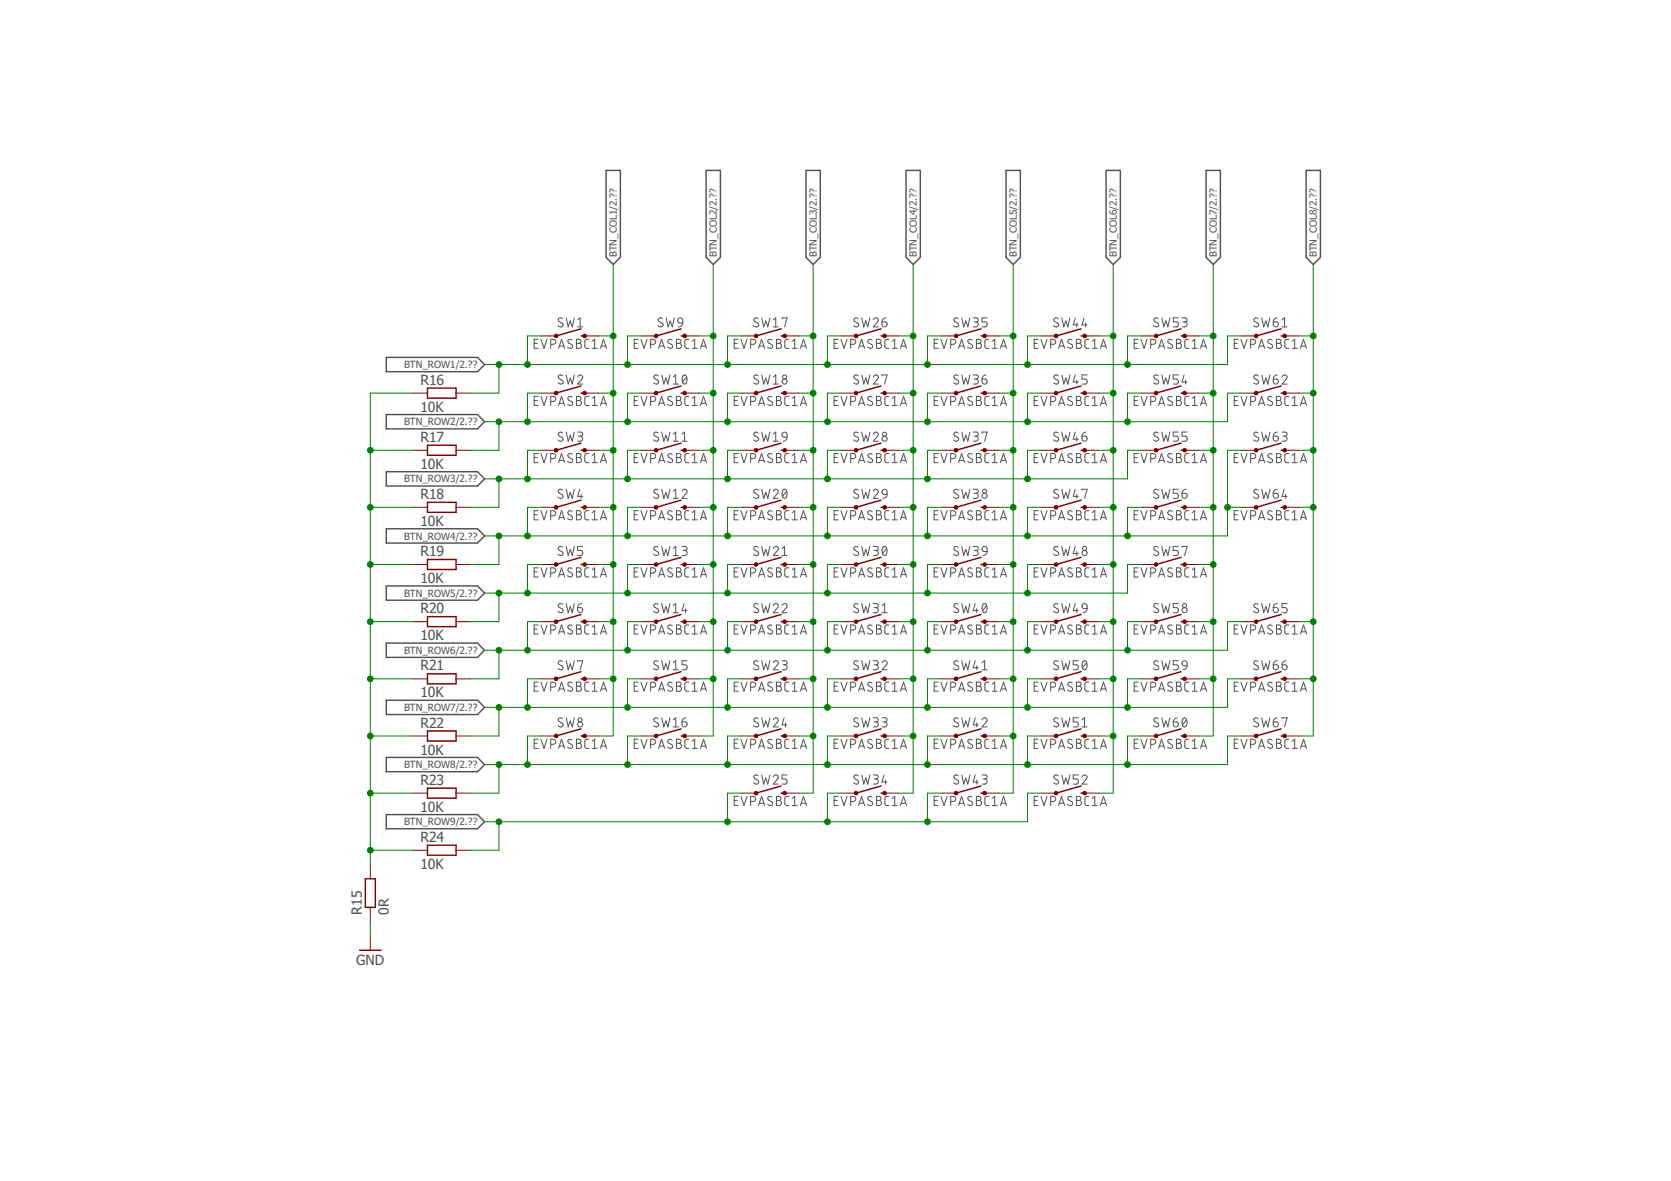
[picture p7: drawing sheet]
<svg xmlns="http://www.w3.org/2000/svg" width="297mm" height="210mm" viewBox="0 0 297 210" stroke-linecap="round" stroke-linejoin="round" font-family="sans-serif">
<defs><g id="words">
<g font-size="2.5" fill="#505050">
<text x="74.7" y="68.4">R16</text>
<text x="74.7" y="73.2">10K</text>
<text x="74.7" y="83.3">10K</text>
<text x="74.7" y="78.5">R17</text>
<text x="74.7" y="88.7">R18</text>
<text x="74.7" y="93.5">10K</text>
<text x="74.7" y="98.8">R19</text>
<text x="74.7" y="103.6">10K</text>
<text x="74.7" y="113.8">10K</text>
<text x="74.7" y="109">R20</text>
<text x="74.7" y="119.2">R21</text>
<text x="74.7" y="123.9">10K</text>
<text x="74.7" y="129.3">R22</text>
<text x="74.7" y="134.1">10K</text>
<text x="74.7" y="139.5">R23</text>
<text x="74.7" y="144.3">10K</text>
<text x="74.7" y="149.6">R24</text>
<text x="74.7" y="154.4">10K</text>
<text x="64.3" y="162.5" transform="rotate(-90 64.3 162.5)">R15</text>
<text x="69.1" y="162.5" transform="rotate(-90 69.1 162.5)">0R</text>
<text x="63.3" y="171.4">GND</text>
</g>
<g font-size="1.8" fill="#505050">
<text x="109.6" y="45.7" transform="rotate(-90 109.6 45.7)">BTN_COL1/2.??</text>
<text x="127.4" y="45.7" transform="rotate(-90 127.4 45.7)">BTN_COL2/2.??</text>
<text x="145.2" y="45.7" transform="rotate(-90 145.2 45.7)">BTN_COL3/2.??</text>
<text x="163" y="45.7" transform="rotate(-90 163 45.7)">BTN_COL4/2.??</text>
<text x="180.7" y="45.7" transform="rotate(-90 180.7 45.7)">BTN_COL5/2.??</text>
<text x="198.5" y="45.7" transform="rotate(-90 198.5 45.7)">BTN_COL6/2.??</text>
<text x="216.3" y="45.7" transform="rotate(-90 216.3 45.7)">BTN_COL7/2.??</text>
<text x="234.1" y="45.7" transform="rotate(-90 234.1 45.7)">BTN_COL8/2.??</text>
<text x="71.8" y="65.4">BTN_ROW1/2.??</text>
<text x="71.8" y="75.6">BTN_ROW2/2.??</text>
<text x="71.8" y="85.7">BTN_ROW3/2.??</text>
<text x="71.8" y="95.9">BTN_ROW4/2.??</text>
<text x="71.8" y="106">BTN_ROW5/2.??</text>
<text x="71.8" y="116.2">BTN_ROW6/2.??</text>
<text x="71.8" y="126.4">BTN_ROW7/2.??</text>
<text x="71.8" y="136.5">BTN_ROW8/2.??</text>
<text x="71.8" y="146.7">BTN_ROW9/2.??</text>
</g>
</g></defs>
<g fill="none" stroke="#505050" stroke-width=".18">
<path d="M100 56.6a.42 .42 0 0 0-.6-.1 .42 .42 0 0 0-.1 .6l.6 .3a.38 .38 0 0 1 .1 .5 .38 .38 0 0 1-.5 .2l-.3-.2M100.6 56.5l.4 1.6 .4-1.1 .3 1.1 .4-1.6M102.7 56.9l.4-.4v1.6M102.7 58.1h.9M117.8 56.6a.41 .41 0 0 0-.6-.1 .41 .41 0 0 0-.1 .6l.6 .3a.38 .38 0 0 1 .1 .5 .38 .38 0 0 1-.5 .2l-.3-.2M118.4 56.5l.4 1.6 .3-1.1 .4 1.1 .4-1.6M120.6 56.6l.1-.1a.47 .47 0 0 1 .7 .4v.5h-.7l-.2-.4zM121.4 57.4l-.1 .2a.73 .73 0 0 1-.7 .5M134.8 56.6a.41 .41 0 0 0-.6-.1 .41 .41 0 0 0-.1 .6l.6 .3a.42 .42 0 0 1 0 .6 .42 .42 0 0 1-.6 0l-.1-.1M135.4 56.5l.4 1.6 .3-1.1 .4 1.1 .4-1.6M137.5 58.1h.8M137.5 56.9l.4-.4v1.6"/>
<path d="M139 56.7v-.2h.9l-.4 1.6M152.5 56.6a.41 .41 0 0 0-.6 0 .41 .41 0 0 0 .1 .6l.5 .2a.42 .42 0 0 1 0 .6 .42 .42 0 0 1-.6 0l-.2-.1M153.2 56.5l.3 1.6 .4-1.1 .4 1.1 .3-1.6M155.2 56.9a.44 .44 0 0 1 .7-.4 .44 .44 0 0 1 .1 .7l-.8 .9h.9M156.8 57.2h.5a.45 .45 0 0 1 .4 .5 .45 .45 0 0 1-.5 .4 .45 .45 0 0 1-.4-.4zM157.5 56.5a.7 .7 0 0 0-.7 .7M170.3 56.6a.41 .41 0 0 0-.6 0 .41 .41 0 0 0 0 .6l.5 .2a.42 .42 0 0 1 .1 .6 .42 .42 0 0 1-.6 0l-.2-.1M171 56.5l.3 1.6 .4-1.1 .3 1.1 .4-1.6M173 56.5h.5a.36 .36 0 0 1 .4 .4 .36 .36 0 0 1-.4 .3h-.3M173.5 57.2a.44 .44 0 0 1 .4 .5 .44 .44 0 0 1-.4 .4h-.5M175.5 56.5h-.9v.7h.5a.45 .45 0 0 1 .4 .5 .45 .45 0 0 1-.4 .4h-.5M188.1 56.6a.42 .42 0 0 0-.6-.1 .42 .42 0 0 0-.1 .6l.6 .3a.41 .41 0 0 1 .1 .6 .41 .41 0 0 1-.6 0l-.2-.1"/>
<path d="M188.7 56.5l.4 1.6 .4-1.1 .3 1.1 .4-1.6M191.1 56.5l-.3 1.2h.9M191.4 57.4v.7M192.7 56.5l-.4 1.2h1M193 57.4v.7M205.9 56.6a.42 .42 0 0 0-.6-.1 .42 .42 0 0 0-.1 .6l.6 .3a.38 .38 0 0 1 .1 .5 .38 .38 0 0 1-.5 .2l-.3-.2M206.5 56.5l.4 1.6 .3-1.1 .4 1.1 .4-1.6M209.5 56.5h-.9v.7h.5a.45 .45 0 0 1 .4 .5 .45 .45 0 0 1-.4 .4h-.5M210.1 56.5h.6a.36 .36 0 0 1 .3 .4 .36 .36 0 0 1-.3 .3h-.4M210.6 57.2a.44 .44 0 0 1 .4 .5 .44 .44 0 0 1-.4 .4h-.5M223.6 56.6a.41 .41 0 0 0-.5-.1 .41 .41 0 0 0-.1 .6l.6 .3a.38 .38 0 0 1 .1 .5 .38 .38 0 0 1-.5 .2l-.4-.2M224.3 56.5l.3 1.6 .4-1.1 .4 1.1 .3-1.6"/>
<path d="M226.3 57.2h.6a.45 .45 0 0 1 .3 .5 .45 .45 0 0 1-.4 .4 .45 .45 0 0 1-.5-.4zM227.1 56.5a.7 .7 0 0 0-.8 .7M227.9 58.1h.9M227.9 56.9l.4-.4v1.6M95 61h.5M95 71.2h.5M95.7 60.3h-.7v1.6h.7M95.7 70.4h-.7v1.7h.7M96.2 60.3l.5 1.6 .5-1.6M96.2 70.4l.5 1.7 .5-1.7M97.9 61.2h.4a.44 .44 0 0 0 .5-.5 .44 .44 0 0 0-.5-.4h-.4v1.6M97.9 71.4h.4a.46 .46 0 0 0 .5-.5 .46 .46 0 0 0-.5-.5h-.4v1.7"/>
<path d="M99.3 61.9l.5-1.6 .6 1.6M99.3 72.1l.5-1.7 .6 1.7M99.4 61.5h.8M99.4 71.7h.8M100 66.8a.42 .42 0 0 0-.6-.1 .42 .42 0 0 0-.1 .5l.6 .4a.38 .38 0 0 1 .1 .5 .38 .38 0 0 1-.5 .1l-.3-.1M100 76.9l-.2-.1a.37 .37 0 0 0-.5 .2 .37 .37 0 0 0 .1 .5l.5 .2a.38 .38 0 0 1 .1 .6 .38 .38 0 0 1-.5 .1l-.3-.2M100.6 66.6l.4 1.7 .4-1.1 .3 1.1 .4-1.7M100.6 76.8l.4 1.6 .4-1.1 .3 1.1 .4-1.6M101.7 60.4a.41 .41 0 0 0-.6 0 .41 .41 0 0 0 0 .6l.5 .2a.41 .41 0 0 1 .1 .7 .41 .41 0 0 1-.7-.1l-.1-.1M101.7 70.6a.41 .41 0 0 0-.6-.1 .41 .41 0 0 0-.1 .6l.6 .3a.41 .41 0 0 1 .1 .6 .41 .41 0 0 1-.7 0l-.1-.1M102.5 60.3h.4a.36 .36 0 0 1 .4 .4 .36 .36 0 0 1-.4 .3 .44 .44 0 0 1 .5 .5 .44 .44 0 0 1-.5 .4h-.4zM102.5 70.4h.4a.37 .37 0 0 1 .4 .4 .37 .37 0 0 1-.4 .4 .44 .44 0 0 1 .5 .4 .44 .44 0 0 1-.5 .5h-.4z"/>
<path d="M102.5 61h.4M102.5 71.2h.4M102.7 67a.44 .44 0 0 1 .6-.3 .44 .44 0 0 1 .1 .7l-.7 .9h.9M102.7 76.8h.5a.36 .36 0 0 1 .4 .4 .36 .36 0 0 1-.4 .3h-.3M103.1 77.5a.46 .46 0 0 1 .5 .5 .46 .46 0 0 1-.5 .4h-.4M104.7 60.3h-.5l-.3 .4 .1 1 .2 .2h.5M104.7 70.4l-.5 .1-.3 .3 .1 1.1 .2 .2h.5M105.3 61.9h.9M105.3 60.7l.4-.4v1.6M105.3 70.8l.4-.4v1.7M105.3 72.1h.9M106.7 61.9l.6-1.6 .5 1.6"/>
<path d="M106.7 72.1l.6-1.7 .5 1.7M106.9 61.5h.8M106.9 71.7h.8M112.7 61h.6M112.7 71.2h.6M113.5 60.3h-.8v1.6h.8M113.5 70.4h-.8v1.7h.8M113.9 60.3l.6 1.6 .5-1.6M113.9 70.4l.6 1.7 .5-1.7M115.7 61.2h.4a.44 .44 0 0 0 .5-.5 .44 .44 0 0 0-.5-.4h-.4v1.6M115.7 71.4h.4a.46 .46 0 0 0 .5-.5 .46 .46 0 0 0-.5-.5h-.4v1.7M117 66.8a.41 .41 0 0 0-.6-.1 .41 .41 0 0 0-.1 .5l.6 .4a.38 .38 0 0 1 .1 .5 .38 .38 0 0 1-.5 .1l-.3-.1"/>
<path d="M117 76.9l-.4-.1-.3 .1-.1 .3 .1 .2 .6 .3a.38 .38 0 0 1 .1 .6 .38 .38 0 0 1-.5 .1l-.3-.2M117.1 61.9l.5-1.6 .6 1.6M117.1 72.1l.5-1.7 .6 1.7M117.2 61.5h.8M117.2 71.7h.8M117.6 66.6l.4 1.7 .4-1.1 .3 1.1 .4-1.7M117.6 76.8l.4 1.6 .4-1.1 .3 1.1 .4-1.6M119.5 60.4l-.6-.1-.2 .4 .1 .2 .6 .3a.38 .38 0 0 1 .1 .6 .38 .38 0 0 1-.5 .1l-.3-.2M119.5 70.6l-.4-.2-.3 .1-.1 .3 .1 .3 .6 .3a.38 .38 0 0 1 .1 .5 .38 .38 0 0 1-.5 .2l-.3-.2M119.7 68.3h.9M119.7 78.4h.9M119.7 67l.4-.4v1.7"/>
<path d="M119.7 77.2l.4-.4v1.6M120.2 60.3h.5a.36 .36 0 0 1 .4 .4 .36 .36 0 0 1-.4 .3 .44 .44 0 0 1 .5 .5 .44 .44 0 0 1-.5 .4h-.5zM120.2 70.4h.5a.37 .37 0 0 1 .4 .4 .37 .37 0 0 1-.4 .4 .44 .44 0 0 1 .5 .4 .44 .44 0 0 1-.5 .5h-.5zM120.2 61h.5M120.2 71.2h.5M121.2 78.4h.9M121.2 77.2l.5-.4v1.6M121.4 66.8l.3-.2a.97 .97 0 0 1 0 1.7 1 1 0 0 1-.3-1.5zM122 67l-.7 .9M122.4 60.3h-.4l-.3 .4 .1 1 .2 .2h.4M122.4 70.4l-.4 .1-.3 .3 .1 1.1 .2 .2h.4M123 61.9h1"/>
<path d="M123 72.1h1M123 60.7l.5-.4v1.6M123 70.8l.5-.4v1.7M124.5 61.9l.6-1.6 .5 1.6M124.5 72.1l.6-1.7 .5 1.7M124.7 61.5h.8M124.7 71.7h.8M130.5 61h.5M130.5 71.2h.5M131.2 60.3h-.7v1.6h.7M131.2 70.4h-.7v1.7h.7M131.7 60.3l.5 1.6 .6-1.6"/>
<path d="M131.7 70.4l.5 1.7 .6-1.7M133.4 61.2h.5a.44 .44 0 0 0 .4-.5 .44 .44 0 0 0-.4-.4h-.5v1.6M133.4 71.4h.5a.46 .46 0 0 0 .4-.5 .46 .46 0 0 0-.4-.5h-.5v1.7M134.8 66.8a.41 .41 0 0 0-.6-.1 .41 .41 0 0 0-.1 .5l.6 .4a.41 .41 0 0 1 0 .6 .41 .41 0 0 1-.6 0l-.1-.1M134.8 76.9l-.4-.1-.3 .1-.1 .3 .1 .2 .6 .3a.41 .41 0 0 1 0 .7 .41 .41 0 0 1-.6-.1l-.1-.1M134.8 61.9l.6-1.6 .5 1.6M134.8 72.1l.6-1.7 .5 1.7M135 61.5h.8M135 71.7h.8M135.4 66.6l.4 1.7 .3-1.1 .4 1.1 .4-1.7M135.4 76.8l.4 1.6 .3-1.1 .4 1.1 .4-1.6M137.2 60.4a.41 .41 0 0 0-.5-.1 .41 .41 0 0 0-.1 .6l.6 .3a.38 .38 0 0 1 .1 .5 .38 .38 0 0 1-.5 .2l-.4-.2"/>
<path d="M137.2 70.6a.41 .41 0 0 0-.5-.1 .41 .41 0 0 0-.1 .6l.6 .3a.38 .38 0 0 1 .1 .5 .38 .38 0 0 1-.5 .2l-.4-.2M137.5 68.3h.8M137.5 78.4h.8M137.5 67l.4-.4v1.7M137.5 77.2l.4-.4v1.6M138 60.3h.5a.36 .36 0 0 1 .3 .4 .36 .36 0 0 1-.3 .3 .44 .44 0 0 1 .4 .5 .44 .44 0 0 1-.4 .4h-.5zM138 70.4h.5a.37 .37 0 0 1 .3 .4 .37 .37 0 0 1-.3 .4 .44 .44 0 0 1 .4 .4 .44 .44 0 0 1-.4 .5h-.5zM138 61h.5M138 71.2h.5M139.1 76.9a.44 .44 0 0 1 .5-.1 .44 .44 0 0 1 .3 .5v.4h-.7l-.2-.4zM139.9 77.7a.7 .7 0 0 1-.7 .7M140.2 60.3h-.5l-.2 .4v1l.2 .2h.5"/>
<path d="M140.2 70.4l-.6 .1-.1 .3v1.1l.2 .2h.5M140.8 61.9h.9M140.8 72.1h.9M140.8 60.7l.5-.4v1.6M140.8 70.8l.5-.4v1.7M142.3 61.9l.5-1.6 .6 1.6M142.3 72.1l.5-1.7 .6 1.7M142.4 61.5h.8M142.4 71.7h.8M148.3 61h.5M148.3 71.2h.5M149 60.3h-.7v1.6h.7"/>
<path d="M149 70.4h-.7v1.7h.7M149.5 60.3l.5 1.6 .6-1.6M149.5 70.4l.5 1.7 .6-1.7M151.2 61.2h.5a.44 .44 0 0 0 .4-.5 .44 .44 0 0 0-.4-.4h-.5v1.6M151.2 71.4h.5a.46 .46 0 0 0 .4-.5 .46 .46 0 0 0-.4-.5h-.5v1.7M152.5 66.8a.41 .41 0 0 0-.5-.1 .41 .41 0 0 0-.1 .5l.6 .4a.41 .41 0 0 1 0 .6 .41 .41 0 0 1-.6 0l-.2-.1M152.5 76.9l-.1-.1a.38 .38 0 0 0-.6 .2 .38 .38 0 0 0 .2 .5l.5 .2a.41 .41 0 0 1 0 .7 .41 .41 0 0 1-.6-.1l-.2-.1M152.6 61.9l.6-1.6 .5 1.6M152.6 72.1l.6-1.7 .5 1.7M152.8 61.5h.8M152.8 71.7h.8M153.2 66.6l.3 1.7 .4-1.1 .4 1.1 .3-1.7"/>
<path d="M153.2 76.8l.3 1.6 .4-1.1 .4 1.1 .3-1.6M155 60.4a.41 .41 0 0 0-.5-.1 .41 .41 0 0 0-.2 .6l.6 .3a.41 .41 0 0 1 .1 .7 .41 .41 0 0 1-.6-.1l-.2-.1M155 70.6a.41 .41 0 0 0-.6-.1 .41 .41 0 0 0-.1 .6l.6 .3a.41 .41 0 0 1 .1 .6 .41 .41 0 0 1-.6 0l-.2-.1M155.2 67a.44 .44 0 0 1 .7-.3 .44 .44 0 0 1 .1 .7l-.8 .9h.9M155.2 77.2a.44 .44 0 0 1 .7-.4 .44 .44 0 0 1 .1 .7l-.8 .9h.9M155.8 60.3h.5a.36 .36 0 0 1 .3 .4 .36 .36 0 0 1-.3 .3 .44 .44 0 0 1 .4 .5 .44 .44 0 0 1-.4 .4h-.5zM155.8 70.4h.5a.37 .37 0 0 1 .3 .4 .37 .37 0 0 1-.3 .4 .44 .44 0 0 1 .4 .4 .44 .44 0 0 1-.4 .5h-.5zM155.8 61h.5M155.8 71.2h.5M156.8 66.8v-.2h.9l-.5 1.7M158 60.3h-.5l-.2 .4v1l.2 .2h.5M158 70.4l-.5 .1-.2 .3v1.1l.2 .2h.5"/>
<path d="M158.6 61.9h.9M158.6 72.1h.9M158.6 60.7l.4-.4v1.6M158.6 70.8l.4-.4v1.7M160.1 61.9l.5-1.6 .5 1.6M160.1 72.1l.5-1.7 .5 1.7M160.2 61.5h.8M160.2 71.7h.8M166.1 61h.5M166.1 71.2h.5M166.8 60.3h-.7v1.6h.7M166.8 70.4h-.7v1.7h.7"/>
<path d="M167.3 60.3l.5 1.6 .6-1.6M167.3 70.4l.5 1.7 .6-1.7M169 61.2h.4a.44 .44 0 0 0 .5-.5 .44 .44 0 0 0-.5-.4h-.4v1.6M169 71.4h.4a.46 .46 0 0 0 .5-.5 .46 .46 0 0 0-.5-.5h-.4v1.7M170.3 66.8a.41 .41 0 0 0-.5-.1 .41 .41 0 0 0-.1 .5l.5 .4a.41 .41 0 0 1 .1 .6 .41 .41 0 0 1-.6 0l-.2-.1M170.3 76.9l-.2-.1a.38 .38 0 0 0-.5 .2 .38 .38 0 0 0 .1 .5l.5 .2a.41 .41 0 0 1 .1 .7 .41 .41 0 0 1-.6-.1l-.2-.1M170.4 61.9l.5-1.6 .6 1.6M170.4 72.1l.5-1.7 .6 1.7M170.5 61.5h.8M170.5 71.7h.8M171 66.6l.3 1.7 .4-1.1 .3 1.1 .4-1.7M171 76.8l.3 1.6 .4-1.1 .3 1.1 .4-1.6"/>
<path d="M172.8 60.4a.41 .41 0 0 0-.6 0 .41 .41 0 0 0 0 .6l.5 .2a.41 .41 0 0 1 .1 .7 .41 .41 0 0 1-.7-.1l-.1-.1M172.8 70.6a.41 .41 0 0 0-.6-.1 .41 .41 0 0 0-.1 .6l.6 .3a.41 .41 0 0 1 .1 .6 .41 .41 0 0 1-.7 0l-.1-.1M173 66.6h.5a.37 .37 0 0 1 .4 .4 .37 .37 0 0 1-.4 .4h-.3M173 76.8h.5a.36 .36 0 0 1 .4 .4 .36 .36 0 0 1-.4 .3h-.3M173.5 67.4a.44 .44 0 0 1 .4 .4 .44 .44 0 0 1-.4 .5h-.5M173.5 77.5a.46 .46 0 0 1 .4 .5 .46 .46 0 0 1-.4 .4h-.5M173.6 60.3h.4a.36 .36 0 0 1 .4 .4 .36 .36 0 0 1-.4 .3 .44 .44 0 0 1 .5 .5 .44 .44 0 0 1-.5 .4h-.4zM173.6 70.4h.4a.37 .37 0 0 1 .4 .4 .37 .37 0 0 1-.4 .4 .44 .44 0 0 1 .5 .4 .44 .44 0 0 1-.5 .5h-.4zM173.6 61h.4M173.6 71.2h.4M174.6 67.4h.5a.45 .45 0 0 1 .4 .5 .45 .45 0 0 1-.5 .4 .45 .45 0 0 1-.4-.5zM174.6 77v-.2h.9l-.5 1.6"/>
<path d="M175.3 66.6a.74 .74 0 0 0-.7 .8M175.8 60.3h-.5l-.2 .4v1l.2 .2h.5M175.8 70.4l-.5 .1-.2 .3v1.1l.2 .2h.5M176.4 61.9h.9M176.4 72.1h.9M176.4 60.7l.4-.4v1.6M176.4 70.8l.4-.4v1.7M177.8 61.9l.6-1.6 .5 1.6M177.8 72.1l.6-1.7 .5 1.7M178 61.5h.8M178 71.7h.8M183.8 61h.6"/>
<path d="M183.8 71.2h.6M184.6 60.3h-.8v1.6h.8M184.6 70.4h-.8v1.7h.8M185 60.3l.6 1.6 .5-1.6M185 70.4l.6 1.7 .5-1.7M186.8 61.2h.4a.44 .44 0 0 0 .5-.5 .44 .44 0 0 0-.5-.4h-.4v1.6M186.8 71.4h.4a.46 .46 0 0 0 .5-.5 .46 .46 0 0 0-.5-.5h-.4v1.7M188.1 66.8a.42 .42 0 0 0-.6-.1 .42 .42 0 0 0-.1 .5l.6 .4a.4 .4 0 0 1 .1 .6 .4 .4 0 0 1-.6 0l-.2-.1M188.1 76.9l-.2-.1a.38 .38 0 0 0-.5 .2 .38 .38 0 0 0 .1 .5l.5 .2a.4 .4 0 0 1 .1 .7 .4 .4 0 0 1-.6-.1l-.2-.1M188.2 61.9l.5-1.6 .6 1.6M188.2 72.1l.5-1.7 .6 1.7M188.3 61.5h.8"/>
<path d="M188.3 71.7h.8M188.7 66.6l.4 1.7 .4-1.1 .3 1.1 .4-1.7M188.7 76.8l.4 1.6 .4-1.1 .3 1.1 .4-1.6M190.6 60.4a.41 .41 0 0 0-.6 0 .41 .41 0 0 0 0 .6l.5 .2a.41 .41 0 0 1 .1 .7 .41 .41 0 0 1-.7-.1l-.1-.1M190.6 70.6a.41 .41 0 0 0-.6-.1 .41 .41 0 0 0-.1 .6l.6 .3a.41 .41 0 0 1 .1 .6 .41 .41 0 0 1-.7 0l-.1-.1M191.1 66.6l-.3 1.3h.9M191.1 76.8l-.3 1.3h.9M191.3 60.3h.5a.36 .36 0 0 1 .4 .4 .36 .36 0 0 1-.4 .3 .44 .44 0 0 1 .5 .5 .44 .44 0 0 1-.5 .4h-.5zM191.3 70.4h.5a.37 .37 0 0 1 .4 .4 .37 .37 0 0 1-.4 .4 .44 .44 0 0 1 .5 .4 .44 .44 0 0 1-.5 .5h-.5zM191.3 61h.5M191.3 71.2h.5M191.4 67.5v.8"/>
<path d="M191.4 77.7v.7M192.3 77.5h.6a.45 .45 0 0 1 .3 .5 .45 .45 0 0 1-.4 .4 .45 .45 0 0 1-.5-.4zM193.1 76.8a.74 .74 0 0 0-.8 .7M193.3 66.6h-1v.8h.6a.45 .45 0 0 1 .4 .4 .45 .45 0 0 1-.4 .5h-.6M193.6 60.3h-.5l-.3 .4 .1 1 .2 .2h.5M193.6 70.4l-.5 .1-.3 .3 .1 1.1 .2 .2h.5M194.1 61.9h1M194.1 72.1h1M194.1 60.7l.5-.4v1.6M194.1 70.8l.5-.4v1.7M195.6 61.9l.6-1.6 .5 1.6M195.6 72.1l.6-1.7 .5 1.7"/>
<path d="M195.7 61.5h.9M195.7 71.7h.9M201.6 61h.5M201.6 71.2h.5M202.3 60.3h-.7v1.6h.7M202.3 70.4h-.7v1.7h.7M202.8 60.3l.6 1.6 .5-1.6M202.8 70.4l.6 1.7 .5-1.7M204.6 61.2h.4a.44 .44 0 0 0 .4-.5 .44 .44 0 0 0-.4-.4h-.4v1.6M204.6 71.4h.4a.46 .46 0 0 0 .4-.5 .46 .46 0 0 0-.4-.5h-.4v1.7M205.9 66.8a.42 .42 0 0 0-.6-.1 .42 .42 0 0 0-.1 .5l.6 .4a.38 .38 0 0 1 .1 .5 .38 .38 0 0 1-.5 .1l-.3-.1M205.9 76.9l-.2-.1a.37 .37 0 0 0-.5 .2 .37 .37 0 0 0 .1 .5l.5 .2a.38 .38 0 0 1 .1 .6 .38 .38 0 0 1-.5 .1l-.3-.2"/>
<path d="M206 61.9l.5-1.6 .5 1.6M206 72.1l.5-1.7 .5 1.7M206.1 61.5h.8M206.1 71.7h.8M206.5 66.6l.4 1.7 .3-1.1 .4 1.1 .4-1.7M206.5 76.8l.4 1.6 .3-1.1 .4 1.1 .4-1.6M208.4 60.4a.42 .42 0 0 0-.6-.1 .42 .42 0 0 0-.1 .6l.6 .3a.4 .4 0 0 1 0 .7 .4 .4 0 0 1-.6-.1l-.2-.1M208.4 70.6a.42 .42 0 0 0-.6-.1 .42 .42 0 0 0-.1 .6l.6 .3a.4 .4 0 0 1 0 .6 .4 .4 0 0 1-.6 0l-.2-.1M209.1 60.3h.5a.36 .36 0 0 1 .4 .4 .36 .36 0 0 1-.4 .3 .44 .44 0 0 1 .4 .5 .44 .44 0 0 1-.4 .4h-.5zM209.1 70.4h.5a.37 .37 0 0 1 .4 .4 .37 .37 0 0 1-.4 .4 .44 .44 0 0 1 .4 .4 .44 .44 0 0 1-.4 .5h-.5zM209.1 61h.5M209.1 71.2h.5"/>
<path d="M209.5 66.6h-.9v.8h.5a.45 .45 0 0 1 .4 .4 .45 .45 0 0 1-.4 .5h-.5M209.5 76.8h-.9v.7h.5a.46 .46 0 0 1 .4 .5 .46 .46 0 0 1-.4 .4h-.5M210.5 66.6l-.4 1.3h.9M210.8 67.5v.8M211 76.8h-.9v.7h.6a.46 .46 0 0 1 .3 .5 .46 .46 0 0 1-.3 .4h-.6M211.3 60.3h-.5l-.2 .4 .1 1 .1 .2h.5M211.3 70.4l-.5 .1-.2 .3 .1 1.1 .1 .2h.5M211.9 61.9h.9M211.9 72.1h.9M211.9 60.7l.5-.4v1.6M211.9 70.8l.5-.4v1.7M213.4 61.9l.5-1.6 .6 1.6"/>
<path d="M213.4 72.1l.5-1.7 .6 1.7M213.5 61.5h.8M213.5 71.7h.8M219.4 61h.5M219.4 71.2h.5M220.1 60.3h-.7v1.6h.7M220.1 70.4h-.7v1.7h.7M220.6 60.3l.5 1.6 .6-1.6M220.6 70.4l.5 1.7 .6-1.7M222.3 61.2h.5a.44 .44 0 0 0 .4-.5 .44 .44 0 0 0-.4-.4h-.5v1.6M222.3 71.4h.5a.46 .46 0 0 0 .4-.5 .46 .46 0 0 0-.4-.5h-.5v1.7M223.6 66.8a.41 .41 0 0 0-.5-.1 .41 .41 0 0 0-.1 .5l.6 .4a.38 .38 0 0 1 .1 .5 .38 .38 0 0 1-.5 .1l-.4-.1"/>
<path d="M223.6 76.9l-.4-.1-.2 .1-.1 .3 .1 .2 .6 .3a.38 .38 0 0 1 .1 .6 .38 .38 0 0 1-.5 .1l-.4-.2M223.7 61.9l.6-1.6 .5 1.6M223.7 72.1l.6-1.7 .5 1.7M223.9 61.5h.8M223.9 71.7h.8M224.3 66.6l.3 1.7 .4-1.1 .4 1.1 .3-1.7M224.3 76.8l.3 1.6 .4-1.1 .4 1.1 .3-1.6M226.1 60.4a.42 .42 0 0 0-.5-.1 .42 .42 0 0 0-.2 .6l.6 .3a.38 .38 0 0 1 .2 .5 .38 .38 0 0 1-.5 .2l-.4-.2M226.1 70.6a.42 .42 0 0 0-.5-.1 .42 .42 0 0 0-.2 .6l.6 .3a.38 .38 0 0 1 .2 .5 .38 .38 0 0 1-.5 .2l-.4-.2M226.3 67.4h.6a.45 .45 0 0 1 .3 .5 .45 .45 0 0 1-.4 .4 .45 .45 0 0 1-.5-.5zM226.3 77.5h.6a.45 .45 0 0 1 .3 .5 .45 .45 0 0 1-.4 .4 .45 .45 0 0 1-.5-.4zM226.9 60.3h.5a.36 .36 0 0 1 .3 .4 .36 .36 0 0 1-.3 .3 .44 .44 0 0 1 .4 .5 .44 .44 0 0 1-.4 .4h-.5z"/>
<path d="M226.9 70.4h.5a.37 .37 0 0 1 .3 .4 .37 .37 0 0 1-.3 .4 .44 .44 0 0 1 .4 .4 .44 .44 0 0 1-.4 .5h-.5zM226.9 61h.5M226.9 71.2h.5M227.1 66.6a.74 .74 0 0 0-.8 .8M227.1 76.8a.74 .74 0 0 0-.8 .7M227.9 67a.44 .44 0 0 1 .6-.3 .44 .44 0 0 1 .2 .7l-.8 .9h.9M227.9 76.8h.5a.36 .36 0 0 1 .4 .4 .36 .36 0 0 1-.4 .3h-.3M228.3 77.5a.46 .46 0 0 1 .5 .5 .46 .46 0 0 1-.5 .4h-.4M229.1 60.3h-.5l-.2 .4v1l.2 .2h.5M229.1 70.4l-.5 .1-.2 .3v1.1l.2 .2h.5M229.7 61.9h.9M229.7 72.1h.9"/>
<path d="M229.7 60.7l.4-.4v1.6M229.7 70.8l.4-.4v1.7M231.2 61.9l.5-1.6 .6 1.6M231.2 72.1l.5-1.7 .6 1.7M231.3 61.5h.8M231.3 71.7h.8M95 81.3h.5M95 91.5h.5M95.7 80.6h-.7v1.6h.7M95.7 90.8h-.7v1.6h.7M96.2 80.6l.5 1.6 .5-1.6M96.2 90.8l.5 1.6 .5-1.6"/>
<path d="M97.9 81.5h.4a.46 .46 0 0 0 .5-.4 .46 .46 0 0 0-.5-.5h-.4v1.6M97.9 91.7h.4a.46 .46 0 0 0 .5-.5 .46 .46 0 0 0-.5-.4h-.4v1.6M99.3 82.2l.5-1.6 .6 1.6M99.3 92.4l.5-1.6 .6 1.6M99.4 81.8h.8M99.4 92h.8M100 87.1l-.2-.1a.37 .37 0 0 0-.5 .1 .37 .37 0 0 0 .1 .5l.5 .3a.38 .38 0 0 1 .1 .5 .38 .38 0 0 1-.5 .2l-.3-.3M100 97.2h-.2a.37 .37 0 0 0-.5 .1 .37 .37 0 0 0 .1 .5l.7 .5a.47 .47 0 0 1-.4 .5 .47 .47 0 0 1-.5-.3M100.6 87l.4 1.6 .4-1.1 .3 1.1 .4-1.6M100.6 97.1l.4 1.6 .4-1 .3 1 .4-1.6M101.7 80.8l-.2-.2a.38 .38 0 0 0-.5 .2 .38 .38 0 0 0 .1 .5l.5 .3a.41 .41 0 0 1 .1 .6 .41 .41 0 0 1-.7-.1l-.1-.1M101.7 90.9l-.2-.1a.38 .38 0 0 0-.5 .1 .38 .38 0 0 0 .1 .5l.5 .3a.41 .41 0 0 1 .1 .6 .41 .41 0 0 1-.7 0l-.1-.1"/>
<path d="M102.5 80.6h.4a.36 .36 0 0 1 .4 .4 .36 .36 0 0 1-.4 .3 .46 .46 0 0 1 .5 .5 .46 .46 0 0 1-.5 .4h-.4zM102.5 90.8h.4a.36 .36 0 0 1 .4 .3 .36 .36 0 0 1-.4 .4 .46 .46 0 0 1 .5 .4 .46 .46 0 0 1-.5 .5h-.4zM102.5 81.3h.4M102.5 91.5h.4M103 87l-.3 1.2h.9M103.3 87.9v.7M103.6 97.1h-.9v.7h.5a.46 .46 0 0 1 .4 .5 .46 .46 0 0 1-.4 .4h-.5M104.7 80.6h-.5l-.3 .4 .2 1.1 .6 .1M104.7 90.8h-.5l-.3 .3 .2 1.2 .6 .1M105.3 81l.4-.4v1.6M105.3 91.1l.4-.3v1.6M105.3 82.2h.9"/>
<path d="M105.3 92.4h.9M106.7 82.2l.6-1.6 .5 1.6M106.7 92.4l.6-1.6 .5 1.6M106.9 81.8h.8M106.9 92h.8M112.7 81.3h.6M112.7 91.5h.6M113.5 80.6h-.8v1.6h.8M113.5 90.8h-.8v1.6h.8M113.9 80.6l.6 1.6 .5-1.6M113.9 90.8l.6 1.6 .5-1.6M115.7 81.5h.4a.46 .46 0 0 0 .5-.4 .46 .46 0 0 0-.5-.5h-.4v1.6"/>
<path d="M115.7 91.7h.4a.46 .46 0 0 0 .5-.5 .46 .46 0 0 0-.5-.4h-.4v1.6M117 87.1l-.5-.1-.3 .3 .1 .2 .6 .4a.4 .4 0 0 1 .1 .6 .4 .4 0 0 1-.6 0l-.2-.2M117 97.2l-.5-.1-.3 .4 .1 .2 .6 .4a.37 .37 0 0 1 .1 .5 .37 .37 0 0 1-.5 .1l-.3-.2M117.1 82.2l.5-1.6 .6 1.6M117.1 92.4l.5-1.6 .6 1.6M117.2 81.8h.8M117.2 92h.8M117.6 87l.4 1.6 .4-1.1 .3 1.1 .4-1.6M117.6 97.1l.4 1.6 .4-1 .3 1 .4-1.6M119.5 80.8l-.4-.2-.3 .1-.1 .3 .1 .2 .6 .4a.38 .38 0 0 1 .1 .5 .38 .38 0 0 1-.5 .1l-.3-.2M119.5 90.9l-.6-.1-.2 .3 .1 .3 .6 .3a.38 .38 0 0 1 .1 .5 .38 .38 0 0 1-.5 .2l-.3-.2M119.7 98.7h.9"/>
<path d="M119.7 87.3l.4-.3v1.6M119.7 97.5l.4-.4v1.6M119.7 88.6h.9M120.2 80.6h.5a.36 .36 0 0 1 .4 .4 .36 .36 0 0 1-.4 .3 .46 .46 0 0 1 .5 .5 .46 .46 0 0 1-.5 .4h-.5zM120.2 90.8h.5a.36 .36 0 0 1 .4 .3 .36 .36 0 0 1-.4 .4 .46 .46 0 0 1 .5 .4 .46 .46 0 0 1-.5 .5h-.5zM120.2 81.3h.5M120.2 91.5h.5M121.2 87.3a.44 .44 0 0 1 .7-.3 .44 .44 0 0 1 .1 .7l-.8 .9h.9M121.2 97.1h.6a.36 .36 0 0 1 .3 .4 .36 .36 0 0 1-.3 .3h-.4M121.7 97.8a.46 .46 0 0 1 .4 .5 .46 .46 0 0 1-.4 .4h-.5M122.4 80.6h-.4l-.3 .4 .1 1.1 .6 .1M122.4 90.8h-.4l-.3 .3 .1 1.2 .6 .1"/>
<path d="M123 82.2h1M123 92.4h1M123 81l.5-.4v1.6M123 91.1l.5-.3v1.6M124.5 82.2l.6-1.6 .5 1.6M124.5 92.4l.6-1.6 .5 1.6M124.7 81.8h.8M124.7 92h.8M130.5 81.3h.5M130.5 91.5h.5M131.2 80.6h-.7v1.6h.7M131.2 90.8h-.7v1.6h.7"/>
<path d="M131.7 80.6l.5 1.6 .6-1.6M131.7 90.8l.5 1.6 .6-1.6M133.4 81.5h.5a.46 .46 0 0 0 .4-.4 .46 .46 0 0 0-.4-.5h-.5v1.6M133.4 91.7h.5a.46 .46 0 0 0 .4-.5 .46 .46 0 0 0-.4-.4h-.5v1.6M134.8 87.1l-.6-.1-.2 .3 .1 .2 .6 .4a.41 .41 0 0 1 0 .6 .41 .41 0 0 1-.6 0l-.1-.2M134.8 97.2l-.6-.1-.2 .4 .1 .2 .6 .4a.41 .41 0 0 1 0 .6 .41 .41 0 0 1-.6-.1l-.1-.1M134.8 82.2l.6-1.6 .5 1.6M134.8 92.4l.6-1.6 .5 1.6M135 81.8h.8M135 92h.8M135.4 87l.4 1.6 .3-1.1 .4 1.1 .4-1.6M135.4 97.1l.4 1.6 .3-1 .4 1 .4-1.6"/>
<path d="M137.2 80.8l-.4-.2-.2 .1-.1 .3 .1 .2 .6 .4a.4 .4 0 0 1 0 .6 .4 .4 0 0 1-.6-.1l-.2-.1M137.2 90.9l-.5-.1-.2 .3 .1 .3 .6 .3a.4 .4 0 0 1 0 .6 .4 .4 0 0 1-.6 0l-.2-.1M137.5 87.3a.44 .44 0 0 1 .6-.3 .44 .44 0 0 1 .1 .7l-.7 .9h.8M137.5 97.5a.44 .44 0 0 1 .6-.4 .44 .44 0 0 1 .1 .7l-.7 .9h.8M138 80.6h.5a.36 .36 0 0 1 .3 .4 .36 .36 0 0 1-.3 .3 .46 .46 0 0 1 .4 .5 .46 .46 0 0 1-.4 .4h-.5zM138 90.8h.5a.36 .36 0 0 1 .3 .3 .36 .36 0 0 1-.3 .4 .46 .46 0 0 1 .4 .4 .46 .46 0 0 1-.4 .5h-.5zM138 81.3h.5M138 91.5h.5M139 98.7h.9M139 97.5l.5-.4v1.6M139.2 87.1l.3-.1a.97 .97 0 0 1 0 1.6 1.02 1.02 0 0 1-.3-1.5zM139.8 87.3l-.7 .9"/>
<path d="M140.2 80.6l-.6 .1-.1 .3v1l.2 .2h.5M140.2 90.8h-.5l-.2 .3v1.1l.2 .2h.5M140.8 82.2h.9M140.8 92.4h.9M140.8 81l.5-.4v1.6M140.8 91.1l.5-.3v1.6M142.3 82.2l.5-1.6 .6 1.6M142.3 92.4l.5-1.6 .6 1.6M142.4 81.8h.8M142.4 92h.8M148.3 81.3h.5M148.3 91.5h.5"/>
<path d="M149 80.6h-.7v1.6h.7M149 90.8h-.7v1.6h.7M149.5 80.6l.5 1.6 .6-1.6M149.5 90.8l.5 1.6 .6-1.6M151.2 81.5h.5a.46 .46 0 0 0 .4-.4 .46 .46 0 0 0-.4-.5h-.5v1.6M151.2 91.7h.5a.46 .46 0 0 0 .4-.5 .46 .46 0 0 0-.4-.4h-.5v1.6M152.5 87.1l-.1-.1a.38 .38 0 0 0-.6 .1 .38 .38 0 0 0 .2 .5l.5 .3a.41 .41 0 0 1 0 .6 .41 .41 0 0 1-.6 0l-.2-.2M152.5 97.2h-.1a.38 .38 0 0 0-.6 .1 .38 .38 0 0 0 .2 .5l.5 .3a.41 .41 0 0 1 0 .6 .41 .41 0 0 1-.6-.1l-.2-.1M152.6 82.2l.6-1.6 .5 1.6M152.6 92.4l.6-1.6 .5 1.6M152.8 81.8h.8M152.8 92h.8"/>
<path d="M153.2 87l.3 1.6 .4-1.1 .4 1.1 .3-1.6M153.2 97.1l.3 1.6 .4-1 .4 1 .3-1.6M155 80.8l-.4-.2-.2 .1-.1 .3v.2l.6 .4a.41 .41 0 0 1 .1 .6 .41 .41 0 0 1-.6-.1l-.2-.1M155 90.9l-.5-.1-.2 .3v.3l.6 .3a.41 .41 0 0 1 .1 .6 .41 .41 0 0 1-.6 0l-.2-.1M155.2 87.3a.44 .44 0 0 1 .7-.3 .44 .44 0 0 1 .1 .7l-.8 .9h.9M155.2 97.1h.6a.36 .36 0 0 1 .3 .4 .36 .36 0 0 1-.3 .3h-.4M155.7 97.8a.46 .46 0 0 1 .4 .5 .46 .46 0 0 1-.4 .4h-.5M155.8 80.6h.5a.36 .36 0 0 1 .3 .4 .36 .36 0 0 1-.3 .3 .46 .46 0 0 1 .4 .5 .46 .46 0 0 1-.4 .4h-.5zM155.8 90.8h.5a.36 .36 0 0 1 .3 .3 .36 .36 0 0 1-.3 .4 .46 .46 0 0 1 .4 .4 .46 .46 0 0 1-.4 .5h-.5zM155.8 81.3h.5M155.8 91.5h.5M156.9 87.1l.3-.1a.43 .43 0 0 1 .5 .4v.5l-.7-.1-.2-.3z"/>
<path d="M157 97.2l.2-.1a.97 .97 0 0 1 0 1.6 1.02 1.02 0 0 1-.2-1.5zM157.6 97.5l-.7 .9M157.7 87.9a.7 .7 0 0 1-.7 .7M158 80.6h-.5l-.2 .4v1l.2 .2h.5M158 90.8h-.5l-.2 .3v1.1l.2 .2h.5M158.6 82.2h.9M158.6 92.4h.9M158.6 81l.4-.4v1.6M158.6 91.1l.4-.3v1.6M160.1 82.2l.5-1.6 .5 1.6M160.1 92.4l.5-1.6 .5 1.6M160.2 81.8h.8"/>
<path d="M160.2 92h.8M166.1 81.3h.5M166.1 91.5h.5M166.8 80.6h-.7v1.6h.7M166.8 90.8h-.7v1.6h.7M167.3 80.6l.5 1.6 .6-1.6M167.3 90.8l.5 1.6 .6-1.6M169 81.5h.4a.46 .46 0 0 0 .5-.4 .46 .46 0 0 0-.5-.5h-.4v1.6M169 91.7h.4a.46 .46 0 0 0 .5-.5 .46 .46 0 0 0-.5-.4h-.4v1.6M170.3 87.1l-.2-.1a.38 .38 0 0 0-.5 .1 .38 .38 0 0 0 .1 .5l.5 .3a.41 .41 0 0 1 .1 .6 .41 .41 0 0 1-.6 0l-.2-.2M170.3 97.2h-.2a.38 .38 0 0 0-.5 .1 .38 .38 0 0 0 .1 .5l.5 .3a.41 .41 0 0 1 .1 .6 .41 .41 0 0 1-.6-.1l-.2-.1M170.4 82.2l.5-1.6 .6 1.6"/>
<path d="M170.4 92.4l.5-1.6 .6 1.6M170.5 81.8h.8M170.5 92h.8M171 87l.3 1.6 .4-1.1 .3 1.1 .4-1.6M171 97.1l.3 1.6 .4-1 .3 1 .4-1.6M172.8 80.8l-.2-.2a.38 .38 0 0 0-.5 .2 .38 .38 0 0 0 .1 .5l.5 .3a.41 .41 0 0 1 .1 .6 .41 .41 0 0 1-.7-.1l-.1-.1M172.8 90.9l-.2-.1a.38 .38 0 0 0-.5 .1 .38 .38 0 0 0 .1 .5l.5 .3a.41 .41 0 0 1 .1 .6 .41 .41 0 0 1-.7 0l-.1-.1M173 87h.5a.36 .36 0 0 1 .4 .3 .36 .36 0 0 1-.4 .4h-.3M173 97.1h.5a.36 .36 0 0 1 .4 .4 .36 .36 0 0 1-.4 .3h-.3M173.5 87.7a.46 .46 0 0 1 .4 .4 .46 .46 0 0 1-.4 .5h-.5M173.5 97.8a.46 .46 0 0 1 .4 .5 .46 .46 0 0 1-.4 .4h-.5M173.6 80.6h.4a.36 .36 0 0 1 .4 .4 .36 .36 0 0 1-.4 .3 .46 .46 0 0 1 .5 .5 .46 .46 0 0 1-.5 .4h-.4z"/>
<path d="M173.6 90.8h.4a.36 .36 0 0 1 .4 .3 .36 .36 0 0 1-.4 .4 .46 .46 0 0 1 .5 .4 .46 .46 0 0 1-.5 .5h-.4zM173.6 81.3h.4M173.6 91.5h.4M174.7 97.2l.3-.1a.43 .43 0 0 1 .5 .5v.4h-.7l-.2-.3zM175.5 98a.74 .74 0 0 1-.7 .7M175.8 80.6h-.5l-.2 .4v1l.2 .2h.5M175.8 90.8h-.5l-.2 .3v1.1l.2 .2h.5M176.4 82.2h.9M176.4 92.4h.9M176.4 81l.4-.4v1.6M176.4 91.1l.4-.3v1.6M177.8 82.2l.6-1.6 .5 1.6"/>
<path d="M177.8 92.4l.6-1.6 .5 1.6M178 81.8h.8M178 92h.8M183.8 81.3h.6M183.8 91.5h.6M184.6 80.6h-.8v1.6h.8M184.6 90.8h-.8v1.6h.8M185 80.6l.6 1.6 .5-1.6M185 90.8l.6 1.6 .5-1.6M186.8 81.5h.4a.46 .46 0 0 0 .5-.4 .46 .46 0 0 0-.5-.5h-.4v1.6M186.8 91.7h.4a.46 .46 0 0 0 .5-.5 .46 .46 0 0 0-.5-.4h-.4v1.6M188.1 87.1l-.2-.1a.38 .38 0 0 0-.5 .1 .38 .38 0 0 0 .1 .5l.5 .3a.4 .4 0 0 1 .1 .6 .4 .4 0 0 1-.6 0l-.2-.2"/>
<path d="M188.1 97.2h-.2a.38 .38 0 0 0-.5 .1 .38 .38 0 0 0 .1 .5l.5 .3a.4 .4 0 0 1 .1 .6 .4 .4 0 0 1-.6-.1l-.2-.1M188.2 82.2l.5-1.6 .6 1.6M188.2 92.4l.5-1.6 .6 1.6M188.3 81.8h.8M188.3 92h.8M188.7 87l.4 1.6 .4-1.1 .3 1.1 .4-1.6M188.7 97.1l.4 1.6 .4-1 .3 1 .4-1.6M190.6 80.8l-.2-.2a.38 .38 0 0 0-.5 .2 .38 .38 0 0 0 .1 .5l.5 .3a.41 .41 0 0 1 0 .6 .41 .41 0 0 1-.6-.1l-.1-.1M190.6 90.9l-.2-.1a.38 .38 0 0 0-.5 .1 .38 .38 0 0 0 .1 .5l.5 .3a.41 .41 0 0 1 0 .6 .41 .41 0 0 1-.6 0l-.1-.1M191.1 87l-.3 1.2h.9M191.1 97.1l-.3 1.3h.9M191.3 80.6h.5a.36 .36 0 0 1 .4 .4 .36 .36 0 0 1-.4 .3 .46 .46 0 0 1 .5 .5 .46 .46 0 0 1-.5 .4h-.5z"/>
<path d="M191.3 90.8h.5a.36 .36 0 0 1 .4 .3 .36 .36 0 0 1-.4 .4 .46 .46 0 0 1 .5 .4 .46 .46 0 0 1-.5 .5h-.5zM191.3 81.3h.5M191.3 91.5h.5M191.4 87.9v.7M191.4 98v.7M192.3 87.1v-.1h1l-.5 1.6M193.6 80.6h-.5l-.3 .4 .1 1 .2 .2h.5M193.6 90.8h-.5l-.3 .3 .1 1.1 .2 .2h.5M194.1 82.2h1M194.1 92.4h1M194.1 81l.5-.4v1.6M194.1 91.1l.5-.3v1.6"/>
<path d="M195.6 82.2l.6-1.6 .5 1.6M195.6 92.4l.6-1.6 .5 1.6M195.7 81.8h.9M195.7 92h.9M201.6 81.3h.5M201.6 91.5h.5M202.3 80.6h-.7v1.6h.7M202.3 90.8h-.7v1.6h.7M202.8 80.6l.6 1.6 .5-1.6M202.8 90.8l.6 1.6 .5-1.6M204.6 81.5h.4a.46 .46 0 0 0 .4-.4 .46 .46 0 0 0-.4-.5h-.4v1.6M204.6 91.7h.4a.46 .46 0 0 0 .4-.5 .46 .46 0 0 0-.4-.4h-.4v1.6"/>
<path d="M205.9 87.1l-.2-.1a.37 .37 0 0 0-.5 .1 .37 .37 0 0 0 .1 .5l.5 .3a.38 .38 0 0 1 .1 .5 .38 .38 0 0 1-.5 .2l-.3-.3M205.9 97.2h-.2a.37 .37 0 0 0-.5 .1 .37 .37 0 0 0 .1 .5l.7 .5a.47 .47 0 0 1-.4 .5 .47 .47 0 0 1-.5-.3M206 82.2l.5-1.6 .5 1.6M206 92.4l.5-1.6 .5 1.6M206.1 81.8h.8M206.1 92h.8M206.5 87l.4 1.6 .3-1.1 .4 1.1 .4-1.6M206.5 97.1l.4 1.6 .3-1 .4 1 .4-1.6M208.4 80.8l-.2-.2a.38 .38 0 0 0-.5 .2 .38 .38 0 0 0 .1 .5l.5 .3a.4 .4 0 0 1 0 .6 .4 .4 0 0 1-.6-.1l-.2-.1M208.4 90.9l-.2-.1a.38 .38 0 0 0-.5 .1 .38 .38 0 0 0 .1 .5l.5 .3a.4 .4 0 0 1 0 .6 .4 .4 0 0 1-.6 0l-.2-.1M209.1 80.6h.5a.36 .36 0 0 1 .4 .4 .36 .36 0 0 1-.4 .3 .46 .46 0 0 1 .4 .5 .46 .46 0 0 1-.4 .4h-.5zM209.1 90.8h.5a.36 .36 0 0 1 .4 .3 .36 .36 0 0 1-.4 .4 .46 .46 0 0 1 .4 .4 .46 .46 0 0 1-.4 .5h-.5z"/>
<path d="M209.1 81.3h.5M209.1 91.5h.5M209.5 87h-.9v.7h.5a.46 .46 0 0 1 .4 .4 .46 .46 0 0 1-.4 .5h-.5M209.5 97.1h-.9v.7h.5a.46 .46 0 0 1 .4 .5 .46 .46 0 0 1-.4 .4h-.5M210.1 87.7h.6a.45 .45 0 0 1 .3 .5 .45 .45 0 0 1-.4 .4 .45 .45 0 0 1-.5-.5zM210.1 97.3v-.2h.9l-.4 1.6M210.8 87a.74 .74 0 0 0-.7 .7M211.3 80.6h-.5l-.2 .4 .1 1.1 .6 .1M211.3 90.8h-.5l-.2 .3 .1 1.2 .6 .1M211.9 82.2h.9M211.9 92.4h.9M211.9 81l.5-.4v1.6"/>
<path d="M211.9 91.1l.5-.3v1.6M213.4 82.2l.5-1.6 .6 1.6M213.4 92.4l.5-1.6 .6 1.6M213.5 81.8h.8M213.5 92h.8M219.4 81.3h.5M219.4 91.5h.5M220.1 80.6h-.7v1.6h.7M220.1 90.8h-.7v1.6h.7M220.6 80.6l.5 1.6 .6-1.6M220.6 90.8l.5 1.6 .6-1.6M222.3 81.5h.5a.46 .46 0 0 0 .4-.4 .46 .46 0 0 0-.4-.5h-.5v1.6"/>
<path d="M222.3 91.7h.5a.46 .46 0 0 0 .4-.5 .46 .46 0 0 0-.4-.4h-.5v1.6M223.6 87.1l-.5-.1-.2 .3 .1 .2 .6 .4a.38 .38 0 0 1 .1 .5 .38 .38 0 0 1-.5 .2l-.4-.3M223.7 82.2l.6-1.6 .5 1.6M223.7 92.4l.6-1.6 .5 1.6M223.9 81.8h.8M223.9 92h.8M224.3 87l.3 1.6 .4-1.1 .4 1.1 .3-1.6M226.1 80.8l-.2-.2a.37 .37 0 0 0-.5 .2 .37 .37 0 0 0 .2 .5l.4 .3a.4 .4 0 0 1 .1 .6 .4 .4 0 0 1-.6-.1l-.2-.1M226.1 90.9l-.2-.1a.37 .37 0 0 0-.5 .1 .37 .37 0 0 0 .2 .5l.4 .3a.4 .4 0 0 1 .1 .6 .4 .4 0 0 1-.6 0l-.2-.1M226.3 87.7h.6a.45 .45 0 0 1 .3 .5 .45 .45 0 0 1-.4 .4 .45 .45 0 0 1-.5-.5zM226.9 80.6h.5a.36 .36 0 0 1 .3 .4 .36 .36 0 0 1-.3 .3 .46 .46 0 0 1 .4 .5 .46 .46 0 0 1-.4 .4h-.5zM226.9 90.8h.5a.36 .36 0 0 1 .3 .3 .36 .36 0 0 1-.3 .4 .46 .46 0 0 1 .4 .4 .46 .46 0 0 1-.4 .5h-.5z"/>
<path d="M226.9 81.3h.5M226.9 91.5h.5M227.1 87a.74 .74 0 0 0-.8 .7M228.3 87l-.4 1.2h.9M228.5 87.9v.7M229.1 80.6h-.5l-.2 .4v1l.2 .2h.5M229.1 90.8h-.5l-.2 .3v1.1l.2 .2h.5M229.7 82.2h.9M229.7 92.4h.9M229.7 81l.4-.4v1.6M229.7 91.1l.4-.3v1.6M231.2 82.2l.5-1.6 .6 1.6"/>
<path d="M231.2 92.4l.5-1.6 .6 1.6M231.3 81.8h.8M231.3 92h.8M95 101.6h.5M95 111.8h.5M95.7 100.9h-.7v1.7h.7M95.7 111.1h-.7v1.6h.7M96.2 100.9l.5 1.7 .5-1.7M96.2 111.1l.5 1.6 .5-1.6M97.9 101.8h.4a.46 .46 0 0 0 .5-.4 .46 .46 0 0 0-.5-.5h-.4v1.7M97.9 112h.4a.44 .44 0 0 0 .5-.5 .44 .44 0 0 0-.5-.4h-.4v1.6M99.3 102.6l.5-1.7 .6 1.7"/>
<path d="M99.3 112.7l.5-1.6 .6 1.6M99.4 102.1h.8M99.4 112.3h.8M100 107.4a.42 .42 0 0 0-.6-.1 .42 .42 0 0 0-.1 .6l.7 .4a.42 .42 0 0 1-.1 .6 .42 .42 0 0 1-.5-.1l-.2-.1M100 117.6a.42 .42 0 0 0-.6-.2 .42 .42 0 0 0-.1 .6l.6 .4a.38 .38 0 0 1 .1 .5 .38 .38 0 0 1-.5 .1l-.3-.2M100.6 107.3l.4 1.6 .4-1.1 .3 1.1 .4-1.6M100.6 117.4l.4 1.6 .4-1 .3 1 .4-1.6M101.7 101h-.2a.38 .38 0 0 0-.5 .1 .38 .38 0 0 0 .1 .5l.5 .3a.41 .41 0 0 1 .1 .6 .41 .41 0 0 1-.7-.1l-.1-.1M101.7 111.2a.41 .41 0 0 0-.6-.1 .41 .41 0 0 0 0 .7l.5 .2a.41 .41 0 0 1 .1 .7 .41 .41 0 0 1-.7-.1l-.1-.1M102.5 100.9h.4a.36 .36 0 0 1 .4 .4 .36 .36 0 0 1-.4 .3 .46 .46 0 0 1 .5 .5 .46 .46 0 0 1-.5 .5h-.4zM102.5 111.1h.4a.36 .36 0 0 1 .4 .3 .36 .36 0 0 1-.4 .4 .44 .44 0 0 1 .5 .4 .44 .44 0 0 1-.5 .5h-.4zM102.5 101.6h.4"/>
<path d="M102.5 111.8h.4M102.7 108h.5a.45 .45 0 0 1 .4 .5 .45 .45 0 0 1-.5 .4 .45 .45 0 0 1-.4-.5zM102.7 117.6v-.2h.9l-.5 1.6M103.4 107.3a.7 .7 0 0 0-.7 .7M104.7 100.9h-.5l-.3 .4 .2 1.1 .6 .2M104.7 111.1h-.5l-.3 .3 .1 1.1 .2 .2h.5M105.3 101.3l.4-.4v1.7M105.3 111.4l.4-.3v1.6M105.3 102.6h.9M105.3 112.7h.9M106.7 102.6l.6-1.7 .5 1.7M106.7 112.7l.6-1.6 .5 1.6"/>
<path d="M106.9 102.1h.8M106.9 112.3h.8M112.7 101.6h.6M112.7 111.8h.6M113.5 100.9h-.8v1.7h.8M113.5 111.1h-.8v1.6h.8M113.9 100.9l.6 1.7 .5-1.7M113.9 111.1l.6 1.6 .5-1.6M115.7 101.8h.4a.46 .46 0 0 0 .5-.4 .46 .46 0 0 0-.5-.5h-.4v1.7M115.7 112h.4a.44 .44 0 0 0 .5-.5 .44 .44 0 0 0-.5-.4h-.4v1.6M117 107.4a.41 .41 0 0 0-.6-.1 .41 .41 0 0 0-.1 .6l.6 .3a.37 .37 0 0 1 .1 .5 .37 .37 0 0 1-.5 .2l-.3-.2M117 117.6a.41 .41 0 0 0-.6-.1 .41 .41 0 0 0-.1 .5l.6 .4a.38 .38 0 0 1 .1 .5 .38 .38 0 0 1-.5 .1l-.3-.2"/>
<path d="M117.1 102.6l.5-1.7 .6 1.7M117.1 112.7l.5-1.6 .6 1.6M117.2 102.1h.8M117.2 112.3h.8M117.6 117.4l.4 1.6 .4-1 .3 1 .4-1.6M117.6 107.3l.4 1.6 .4-1.1 .3 1.1 .4-1.6M119.5 101l-.6-.1-.2 .4 .1 .2 .7 .6a.47 .47 0 0 1-.3 .5 .47 .47 0 0 1-.5-.3M119.5 111.2l-.6-.1-.2 .3 .1 .3 .7 .4a.42 .42 0 0 1-.1 .6 .42 .42 0 0 1-.6-.1l-.1-.1M119.7 107.6l.4-.3v1.6M119.7 117.8l.4-.4v1.6M119.7 108.9h.9M119.7 119h.9"/>
<path d="M120.2 100.9h.5a.36 .36 0 0 1 .4 .4 .36 .36 0 0 1-.4 .3 .46 .46 0 0 1 .5 .5 .46 .46 0 0 1-.5 .5h-.5zM120.2 111.1h.5a.36 .36 0 0 1 .4 .3 .36 .36 0 0 1-.4 .4 .44 .44 0 0 1 .5 .4 .44 .44 0 0 1-.5 .5h-.5zM120.2 101.6h.5M120.2 111.8h.5M121.6 107.3l-.4 1.2h.9M121.9 108.2v.7M122.1 117.4h-.9v.8h.6a.45 .45 0 0 1 .3 .4 .45 .45 0 0 1-.3 .4h-.6M122.4 100.9h-.4l-.3 .4 .1 1.1 .6 .2M122.4 111.1h-.4l-.3 .3 .1 1.1 .2 .2h.4M123 102.6h1M123 112.7h1M123 101.3l.5-.4v1.7"/>
<path d="M123 111.4l.5-.3v1.6M124.5 102.6l.6-1.7 .5 1.7M124.5 112.7l.6-1.6 .5 1.6M124.7 102.1h.8M124.7 112.3h.8M130.5 101.6h.5M130.5 111.8h.5M131.2 100.9h-.7v1.7h.7M131.2 111.1h-.7v1.6h.7M131.7 100.9l.5 1.7 .6-1.7M131.7 111.1l.5 1.6 .6-1.6M133.4 101.8h.5a.46 .46 0 0 0 .4-.4 .46 .46 0 0 0-.4-.5h-.5v1.7"/>
<path d="M133.4 112h.5a.44 .44 0 0 0 .4-.5 .44 .44 0 0 0-.4-.4h-.5v1.6M134.8 107.4a.41 .41 0 0 0-.6-.1 .41 .41 0 0 0-.1 .6l.6 .3a.41 .41 0 0 1 0 .6 .41 .41 0 0 1-.6 0l-.1-.1M134.8 117.6a.41 .41 0 0 0-.6-.1 .41 .41 0 0 0-.1 .5l.6 .4a.42 .42 0 0 1 0 .6 .42 .42 0 0 1-.6 0l-.1-.2M134.8 102.6l.6-1.7 .5 1.7M134.8 112.7l.6-1.6 .5 1.6M135 102.1h.8M135 112.3h.8M135.4 107.3l.4 1.6 .3-1.1 .4 1.1 .4-1.6M135.4 117.4l.4 1.6 .3-1 .4 1 .4-1.6M137.2 101l-.5-.1-.2 .4 .1 .2 .6 .4a.37 .37 0 0 1 .1 .5 .37 .37 0 0 1-.5 .1l-.4-.2M137.2 111.2a.41 .41 0 0 0-.5-.1 .41 .41 0 0 0-.1 .6l.7 .4a.42 .42 0 0 1-.1 .6 .42 .42 0 0 1-.6-.1l-.2-.1M137.5 107.6a.44 .44 0 0 1 .6-.3 .44 .44 0 0 1 .1 .7l-.7 .9h.8"/>
<path d="M137.5 117.8a.44 .44 0 0 1 .6-.4 .44 .44 0 0 1 .1 .8l-.7 .8h.8M138 100.9h.5a.36 .36 0 0 1 .3 .4 .36 .36 0 0 1-.3 .3 .46 .46 0 0 1 .4 .5 .46 .46 0 0 1-.4 .5h-.5zM138 111.1h.5a.36 .36 0 0 1 .3 .3 .36 .36 0 0 1-.3 .4 .44 .44 0 0 1 .4 .4 .44 .44 0 0 1-.4 .5h-.5zM138 101.6h.5M138 111.8h.5M139 107.6a.44 .44 0 0 1 .7-.3 .44 .44 0 0 1 .1 .7l-.8 .9h.9M139 117.4h.6a.36 .36 0 0 1 .3 .4 .36 .36 0 0 1-.3 .4h-.4M139.5 118.2a.44 .44 0 0 1 .4 .4 .44 .44 0 0 1-.4 .4h-.5M140.2 100.9h-.5l-.2 .4v1l.4 .3h.3M140.2 111.1h-.5l-.2 .3v1.1l.2 .2h.5M140.8 102.6h.9M140.8 112.7h.9"/>
<path d="M140.8 101.3l.5-.4v1.7M140.8 111.4l.5-.3v1.6M142.3 102.6l.5-1.7 .6 1.7M142.3 112.7l.5-1.6 .6 1.6M142.4 102.1h.8M142.4 112.3h.8M148.3 101.6h.5M148.3 111.8h.5M149 100.9h-.7v1.7h.7M149 111.1h-.7v1.6h.7M149.5 100.9l.5 1.7 .6-1.7M149.5 111.1l.5 1.6 .6-1.6"/>
<path d="M151.2 101.8h.5a.46 .46 0 0 0 .4-.4 .46 .46 0 0 0-.4-.5h-.5v1.7M151.2 112h.5a.44 .44 0 0 0 .4-.5 .44 .44 0 0 0-.4-.4h-.5v1.6M152.5 107.4a.41 .41 0 0 0-.6-.1 .41 .41 0 0 0 .1 .6l.5 .3a.41 .41 0 0 1 0 .6 .41 .41 0 0 1-.6 0l-.2-.1M152.5 117.6a.41 .41 0 0 0-.6-.1 .41 .41 0 0 0 .1 .6l.5 .3a.42 .42 0 0 1 0 .6 .42 .42 0 0 1-.6 0l-.2-.2M152.6 102.6l.6-1.7 .5 1.7M152.6 112.7l.6-1.6 .5 1.6M152.8 102.1h.8M152.8 112.3h.8M153.2 107.3l.3 1.6 .4-1.1 .4 1.1 .3-1.6M153.2 117.4l.3 1.6 .4-1 .4 1 .3-1.6M155 101l-.5-.1-.2 .4v.2l.6 .4a.41 .41 0 0 1 .1 .6 .41 .41 0 0 1-.6-.1l-.2-.1M155 111.2a.41 .41 0 0 0-.5-.1 .41 .41 0 0 0-.2 .6l.6 .3a.41 .41 0 0 1 .1 .7 .41 .41 0 0 1-.6-.1l-.2-.1"/>
<path d="M155.2 107.3h.6a.36 .36 0 0 1 .3 .3 .36 .36 0 0 1-.3 .4h-.4M155.2 117.4h.6a.36 .36 0 0 1 .3 .4 .36 .36 0 0 1-.3 .4h-.4M155.7 108a.46 .46 0 0 1 .4 .4 .46 .46 0 0 1-.4 .5h-.5M155.7 118.2a.44 .44 0 0 1 .4 .4 .44 .44 0 0 1-.4 .4h-.5M155.8 100.9h.5a.36 .36 0 0 1 .3 .4 .36 .36 0 0 1-.3 .3 .46 .46 0 0 1 .4 .5 .46 .46 0 0 1-.4 .5h-.5zM155.8 111.1h.5a.36 .36 0 0 1 .3 .3 .36 .36 0 0 1-.3 .4 .44 .44 0 0 1 .4 .4 .44 .44 0 0 1-.4 .5h-.5zM155.8 101.6h.5M155.8 111.8h.5M156.8 117.8a.45 .45 0 0 1 .6-.4 .45 .45 0 0 1 .2 .8l-.8 .8h.9M156.8 108.9h.9M156.8 107.6l.4-.3v1.6M158 100.9h-.5l-.2 .4v1l.2 .2 .5 .1"/>
<path d="M158 111.1h-.5l-.2 .3v1.1l.2 .2h.5M158.6 102.6h.9M158.6 112.7h.9M158.6 101.3l.4-.4v1.7M158.6 111.4l.4-.3v1.6M160.1 102.6l.5-1.7 .5 1.7M160.1 112.7l.5-1.6 .5 1.6M160.2 102.1h.8M160.2 112.3h.8M166.1 101.6h.5M166.1 111.8h.5M166.8 100.9h-.7v1.7h.7"/>
<path d="M166.8 111.1h-.7v1.6h.7M167.3 100.9l.5 1.7 .6-1.7M167.3 111.1l.5 1.6 .6-1.6M169 101.8h.4a.46 .46 0 0 0 .5-.4 .46 .46 0 0 0-.5-.5h-.4v1.7M169 112h.4a.44 .44 0 0 0 .5-.5 .44 .44 0 0 0-.5-.4h-.4v1.6M170.3 107.4a.41 .41 0 0 0-.6-.1 .41 .41 0 0 0 0 .6l.5 .3a.41 .41 0 0 1 .1 .6 .41 .41 0 0 1-.6 0l-.2-.1M170.3 117.6a.41 .41 0 0 0-.6-.1 .41 .41 0 0 0 0 .6l.5 .3a.42 .42 0 0 1 .1 .6 .42 .42 0 0 1-.6 0l-.2-.2M170.4 102.6l.5-1.7 .6 1.7M170.4 112.7l.5-1.6 .6 1.6M170.5 102.1h.8M170.5 112.3h.8M171 107.3l.3 1.6 .4-1.1 .3 1.1 .4-1.6"/>
<path d="M171 117.4l.3 1.6 .4-1 .3 1 .4-1.6M172.8 101h-.2a.38 .38 0 0 0-.5 .1 .38 .38 0 0 0 .1 .5l.5 .3a.41 .41 0 0 1 .1 .6 .41 .41 0 0 1-.7-.1l-.1-.1M172.8 111.2a.41 .41 0 0 0-.6-.1 .41 .41 0 0 0 0 .7l.5 .2a.41 .41 0 0 1 .1 .7 .41 .41 0 0 1-.7-.1l-.1-.1M173.4 107.3l-.4 1.2h.9M173.4 117.4l-.4 1.3h.9M173.6 100.9h.4a.36 .36 0 0 1 .4 .4 .36 .36 0 0 1-.4 .3 .46 .46 0 0 1 .5 .5 .46 .46 0 0 1-.5 .5h-.4zM173.6 111.1h.4a.36 .36 0 0 1 .4 .3 .36 .36 0 0 1-.4 .4 .44 .44 0 0 1 .5 .4 .44 .44 0 0 1-.5 .5h-.4zM173.6 101.6h.4M173.6 111.8h.4M173.6 108.2v.7M173.6 118.3v.7M174.6 119h.9"/>
<path d="M174.6 117.8l.4-.4v1.6M174.8 107.4l.2-.1a.97 .97 0 0 1 0 1.6 1.03 1.03 0 0 1-.2-1.5zM175.4 107.6l-.7 .9M175.8 100.9h-.5l-.2 .4v1l.2 .2 .5 .1M175.8 111.1h-.5l-.2 .3v1.1l.2 .2h.5M176.4 102.6h.9M176.4 112.7h.9M176.4 101.3l.4-.4v1.7M176.4 111.4l.4-.3v1.6M177.8 102.6l.6-1.7 .5 1.7M177.8 112.7l.6-1.6 .5 1.6M178 102.1h.8"/>
<path d="M178 112.3h.8M183.8 101.6h.6M183.8 111.8h.6M184.6 100.9h-.8v1.7h.8M184.6 111.1h-.8v1.6h.8M185 100.9l.6 1.7 .5-1.7M185 111.1l.6 1.6 .5-1.6M186.8 101.8h.4a.46 .46 0 0 0 .5-.4 .46 .46 0 0 0-.5-.5h-.4v1.7M186.8 112h.4a.44 .44 0 0 0 .5-.5 .44 .44 0 0 0-.5-.4h-.4v1.6M188.1 107.4a.42 .42 0 0 0-.6-.1 .42 .42 0 0 0-.1 .6l.6 .3a.4 .4 0 0 1 .1 .6 .4 .4 0 0 1-.6 0l-.2-.1M188.1 117.6a.42 .42 0 0 0-.6-.2 .42 .42 0 0 0-.1 .6l.6 .4a.41 .41 0 0 1 .1 .6 .41 .41 0 0 1-.6 0l-.2-.2M188.2 102.6l.5-1.7 .6 1.7"/>
<path d="M188.2 112.7l.5-1.6 .6 1.6M188.3 102.1h.8M188.3 112.3h.8M188.7 107.3l.4 1.6 .4-1.1 .3 1.1 .4-1.6M188.7 117.4l.4 1.6 .4-1 .3 1 .4-1.6M190.6 101h-.2a.38 .38 0 0 0-.5 .1 .38 .38 0 0 0 .1 .5l.5 .3a.41 .41 0 0 1 0 .6 .41 .41 0 0 1-.6-.1l-.1-.1M190.6 111.2a.41 .41 0 0 0-.6-.1 .41 .41 0 0 0 0 .7l.5 .2a.41 .41 0 0 1 0 .7 .41 .41 0 0 1-.6-.1l-.1-.1M191.1 107.3l-.3 1.2h.9M191.3 100.9h.5a.36 .36 0 0 1 .4 .4 .36 .36 0 0 1-.4 .3 .46 .46 0 0 1 .5 .5 .46 .46 0 0 1-.5 .5h-.5zM191.3 111.1h.5a.36 .36 0 0 1 .4 .3 .36 .36 0 0 1-.4 .4 .44 .44 0 0 1 .5 .4 .44 .44 0 0 1-.5 .5h-.5zM191.3 101.6h.5M191.3 111.8h.5"/>
<path d="M191.4 108.2v.7M191.7 117.4h-.9v.8h.5a.45 .45 0 0 1 .4 .4 .45 .45 0 0 1-.4 .4h-.5M192.5 107.4l.1-.1a.46 .46 0 0 1 .7 .4v.5l-.7-.1-.2-.2zM192.6 117.5l.2-.1a.93 .93 0 0 1 0 1.6 1.02 1.02 0 0 1-.2-1.5zM193.1 117.8l-.7 .9M193.3 108.2l-.1 .2a.73 .73 0 0 1-.7 .5M193.6 100.9h-.5l-.3 .4 .1 1 .2 .2 .5 .1M193.6 111.1h-.5l-.3 .3 .1 1.1 .2 .2h.5M194.1 102.6h1M194.1 112.7h1M194.1 101.3l.5-.4v1.7M194.1 111.4l.5-.3v1.6"/>
<path d="M195.6 102.6l.6-1.7 .5 1.7M195.6 112.7l.6-1.6 .5 1.6M195.7 102.1h.9M195.7 112.3h.9M201.6 101.6h.5M201.6 111.8h.5M202.3 100.9h-.7v1.7h.7M202.3 111.1h-.7v1.6h.7M202.8 100.9l.6 1.7 .5-1.7M202.8 111.1l.6 1.6 .5-1.6M204.6 101.8h.4a.46 .46 0 0 0 .4-.4 .46 .46 0 0 0-.4-.5h-.4v1.7M204.6 112h.4a.44 .44 0 0 0 .4-.5 .44 .44 0 0 0-.4-.4h-.4v1.6"/>
<path d="M205.9 107.4a.42 .42 0 0 0-.6-.1 .42 .42 0 0 0-.1 .6l.7 .4a.42 .42 0 0 1-.1 .6 .42 .42 0 0 1-.6-.1l-.1-.1M205.9 117.6a.42 .42 0 0 0-.6-.2 .42 .42 0 0 0-.1 .6l.6 .4a.38 .38 0 0 1 .1 .5 .38 .38 0 0 1-.5 .1l-.3-.2M206 102.6l.5-1.7 .5 1.7M206 112.7l.5-1.6 .5 1.6M206.1 102.1h.8M206.1 112.3h.8M206.5 107.3l.4 1.6 .3-1.1 .4 1.1 .4-1.6M206.5 117.4l.4 1.6 .3-1 .4 1 .4-1.6M208.4 101h-.2a.38 .38 0 0 0-.5 .1 .38 .38 0 0 0 .1 .5l.5 .3a.4 .4 0 0 1 0 .6 .4 .4 0 0 1-.6-.1l-.2-.1M208.4 111.2a.42 .42 0 0 0-.6-.1 .42 .42 0 0 0-.1 .6l.6 .3a.4 .4 0 0 1 0 .7 .4 .4 0 0 1-.6-.1l-.2-.1M209.1 100.9h.5a.36 .36 0 0 1 .4 .4 .36 .36 0 0 1-.4 .3 .46 .46 0 0 1 .4 .5 .46 .46 0 0 1-.4 .5h-.5zM209.1 111.1h.5a.36 .36 0 0 1 .4 .3 .36 .36 0 0 1-.4 .4 .44 .44 0 0 1 .4 .4 .44 .44 0 0 1-.4 .5h-.5z"/>
<path d="M209.1 101.6h.5M209.1 111.8h.5M209.5 107.3h-.9v.7h.5a.46 .46 0 0 1 .4 .4 .46 .46 0 0 1-.4 .5h-.5M209.5 117.4h-.9v.8h.5a.45 .45 0 0 1 .4 .4 .45 .45 0 0 1-.4 .4h-.5M210.2 117.6l.2-.1a.47 .47 0 0 1 .6 .4v.4h-.7l-.2-.3zM211 118.3v.3a.73 .73 0 0 1-.7 .4M211.3 100.9h-.5l-.2 .4 .1 1.1 .6 .2M211.3 111.1h-.5l-.2 .3 .1 1.1 .1 .2h.5M211.9 102.6h.9M211.9 112.7h.9M211.9 101.3l.5-.4v1.7M211.9 111.4l.5-.3v1.6"/>
<path d="M213.4 102.6l.5-1.7 .6 1.7M213.4 112.7l.5-1.6 .6 1.6M213.5 102.1h.8M213.5 112.3h.8M219.4 111.8h.5M220.1 111.1h-.7v1.6h.7M220.6 111.1l.5 1.6 .6-1.6M222.3 112h.5a.44 .44 0 0 0 .4-.5 .44 .44 0 0 0-.4-.4h-.5v1.6M223.6 107.4a.41 .41 0 0 0-.5-.1 .41 .41 0 0 0-.1 .6l.6 .3a.37 .37 0 0 1 .1 .5 .37 .37 0 0 1-.5 .2l-.4-.2M223.6 117.6a.41 .41 0 0 0-.5-.1 .41 .41 0 0 0-.1 .5l.6 .4a.38 .38 0 0 1 .1 .5 .38 .38 0 0 1-.5 .1l-.4-.2M223.7 112.7l.6-1.6 .5 1.6M223.9 112.3h.8"/>
<path d="M224.3 107.3l.3 1.6 .4-1.1 .4 1.1 .3-1.6M224.3 117.4l.3 1.6 .4-1 .4 1 .3-1.6M226.1 111.2a.42 .42 0 0 0-.5-.1 .42 .42 0 0 0-.2 .6l.7 .4a.42 .42 0 0 1 0 .6 .42 .42 0 0 1-.6-.1l-.2-.1M226.3 108h.6a.45 .45 0 0 1 .3 .5 .45 .45 0 0 1-.4 .4 .45 .45 0 0 1-.5-.5zM226.3 118.2h.6a.45 .45 0 0 1 .3 .4 .45 .45 0 0 1-.4 .4 .45 .45 0 0 1-.5-.4zM226.9 111.1h.5a.36 .36 0 0 1 .3 .3 .36 .36 0 0 1-.3 .4 .44 .44 0 0 1 .4 .4 .44 .44 0 0 1-.4 .5h-.5zM226.9 111.8h.5M227.1 107.3a.7 .7 0 0 0-.8 .7M227.1 117.4a.7 .7 0 0 0-.8 .8M227.9 118.2h.5a.45 .45 0 0 1 .4 .4 .45 .45 0 0 1-.5 .4 .45 .45 0 0 1-.4-.4zM228.6 117.4a.7 .7 0 0 0-.7 .8M228.8 107.3h-.9v.7h.5a.46 .46 0 0 1 .4 .4 .46 .46 0 0 1-.4 .5h-.5"/>
<path d="M229.1 111.1h-.5l-.2 .3v1.1l.2 .2h.5M229.7 112.7h.9M229.7 111.4l.4-.3v1.6M231.2 112.7l.5-1.6 .6 1.6M231.3 112.3h.8M95 122h.5M95 132.1h.5M95.7 121.2h-.7v1.7h.7M95.7 131.4h-.7v1.6h.7M96.2 121.2l.5 1.7 .5-1.7M96.2 131.4l.5 1.6 .5-1.6M97.9 122.1h.4a.44 .44 0 0 0 .5-.4 .44 .44 0 0 0-.5-.5h-.4v1.7"/>
<path d="M97.9 132.3h.4a.46 .46 0 0 0 .5-.5 .46 .46 0 0 0-.5-.4h-.4v1.6M99.3 122.9l.5-1.7 .6 1.7M99.3 133l.5-1.6 .6 1.6M99.4 122.4h.8M99.4 132.6h.8M100 127.7a.42 .42 0 0 0-.6-.1 .42 .42 0 0 0-.1 .6l.6 .3a.38 .38 0 0 1 .1 .5 .38 .38 0 0 1-.5 .2l-.3-.2M100.6 127.6l.4 1.6 .4-1.1 .3 1.1 .4-1.6M101.7 121.4a.41 .41 0 0 0-.6-.1 .41 .41 0 0 0 0 .6l.5 .3a.41 .41 0 0 1 .1 .6 .41 .41 0 0 1-.7-.1l-.1-.1M101.7 131.5l-.2-.1a.38 .38 0 0 0-.5 .1 .38 .38 0 0 0 .1 .6l.5 .2a.41 .41 0 0 1 .1 .7 .41 .41 0 0 1-.7-.1l-.1-.1M102.5 121.2h.4a.36 .36 0 0 1 .4 .4 .36 .36 0 0 1-.4 .4 .44 .44 0 0 1 .5 .4 .44 .44 0 0 1-.5 .5h-.4zM102.5 131.4h.4a.36 .36 0 0 1 .4 .3 .36 .36 0 0 1-.4 .4 .46 .46 0 0 1 .5 .5 .46 .46 0 0 1-.5 .4h-.4zM102.5 122h.4"/>
<path d="M102.5 132.1h.4M104.7 121.2l-.5 .1-.3 .3 .1 1 .2 .2 .5 .1M104.7 131.4h-.5l-.3 .3 .1 1.1 .2 .2h.5M105.3 121.6l.4-.4v1.7M105.3 131.7l.4-.3v1.6M105.3 122.9h.9M105.3 133h.9M106.7 122.9l.6-1.7 .5 1.7M106.7 133l.6-1.6 .5 1.6M106.9 122.4h.8M106.9 132.6h.8M112.7 122h.6"/>
<path d="M112.7 132.1h.6M113.5 121.2h-.8v1.7h.8M113.5 131.4h-.8v1.6h.8M113.9 121.2l.6 1.7 .5-1.7M113.9 131.4l.6 1.6 .5-1.6M115.7 122.1h.4a.44 .44 0 0 0 .5-.4 .44 .44 0 0 0-.5-.5h-.4v1.7M115.7 132.3h.4a.46 .46 0 0 0 .5-.5 .46 .46 0 0 0-.5-.4h-.4v1.6M117 127.7a.41 .41 0 0 0-.6-.1 .41 .41 0 0 0-.1 .6l.6 .3a.38 .38 0 0 1 .1 .5 .38 .38 0 0 1-.5 .2l-.3-.2M117.1 133l.5-1.6 .6 1.6M117.1 122.9l.5-1.7 .6 1.7M117.2 122.4h.8M117.2 132.6h.8"/>
<path d="M117.6 127.6l.4 1.6 .4-1.1 .3 1.1 .4-1.6M119.5 121.4l-.6-.1-.2 .3 .1 .2 .6 .4a.38 .38 0 0 1 .1 .5 .38 .38 0 0 1-.5 .1l-.3-.2M119.5 131.5l-.4-.1-.3 .1-.1 .2 .1 .3 .6 .3a.38 .38 0 0 1 .1 .6 .38 .38 0 0 1-.5 .1l-.3-.2M119.7 127.9l.4-.3v1.6M119.7 129.2h.9M120.2 121.2h.5a.36 .36 0 0 1 .4 .4 .36 .36 0 0 1-.4 .4 .44 .44 0 0 1 .5 .4 .44 .44 0 0 1-.5 .5h-.5zM120.2 131.4h.5a.36 .36 0 0 1 .4 .3 .36 .36 0 0 1-.4 .4 .46 .46 0 0 1 .5 .5 .46 .46 0 0 1-.5 .4h-.5zM120.2 122h.5M120.2 132.1h.5M121.2 128.3h.6a.45 .45 0 0 1 .3 .5 .45 .45 0 0 1-.4 .4 .45 .45 0 0 1-.5-.4zM122 127.6h-.3a.73 .73 0 0 0-.5 .7M122.4 121.2l-.4 .1-.3 .3 .1 1 .2 .2 .4 .1"/>
<path d="M122.4 131.4l-.6 .1-.1 .2 .1 1.1 .2 .2h.4M123 122.9h1M123 133h1M123 121.6l.5-.4v1.7M123 131.7l.5-.3v1.6M124.5 122.9l.6-1.7 .5 1.7M124.5 133l.6-1.6 .5 1.6M124.7 122.4h.8M124.7 132.6h.8M130.5 122h.5M130.5 132.1h.5M131.2 121.2h-.7v1.7h.7"/>
<path d="M131.2 131.4h-.7v1.6h.7M131.7 121.2l.5 1.7 .6-1.7M131.7 131.4l.5 1.6 .6-1.6M133.4 122.1h.5a.44 .44 0 0 0 .4-.4 .44 .44 0 0 0-.4-.5h-.5v1.7M133.4 132.3h.5a.46 .46 0 0 0 .4-.5 .46 .46 0 0 0-.4-.4h-.5v1.6M134.8 127.7a.41 .41 0 0 0-.6-.1 .41 .41 0 0 0-.1 .6l.6 .3a.41 .41 0 0 1 0 .6 .41 .41 0 0 1-.6 0l-.1-.1M134.8 137.9l-.4-.2-.3 .1-.1 .3 .1 .2 .6 .4a.41 .41 0 0 1 0 .6 .41 .41 0 0 1-.6 0l-.1-.2M134.8 133l.6-1.6 .5 1.6M134.8 122.9l.6-1.7 .5 1.7M135 122.4h.8M135 132.6h.8M135.4 127.6l.4 1.6 .3-1.1 .4 1.1 .4-1.6"/>
<path d="M135.4 137.7l.4 1.7 .3-1.1 .4 1.1 .4-1.7M137.2 121.4a.41 .41 0 0 0-.5-.1 .41 .41 0 0 0-.1 .5l.6 .4a.38 .38 0 0 1 .1 .5 .38 .38 0 0 1-.5 .1l-.4-.2M137.2 131.5l-.4-.1-.2 .1-.1 .2 .1 .3 .6 .3a.38 .38 0 0 1 .1 .5 .38 .38 0 0 1-.5 .2l-.4-.2M137.5 127.9a.45 .45 0 0 1 .6-.3 .45 .45 0 0 1 .1 .7l-.7 .9h.8M137.5 138.1a.44 .44 0 0 1 .6-.3 .44 .44 0 0 1 .1 .7l-.7 .9h.8M138 121.2h.5a.36 .36 0 0 1 .3 .4 .36 .36 0 0 1-.3 .4 .44 .44 0 0 1 .4 .4 .44 .44 0 0 1-.4 .5h-.5zM138 131.4h.5a.36 .36 0 0 1 .3 .3 .36 .36 0 0 1-.3 .4 .46 .46 0 0 1 .4 .5 .46 .46 0 0 1-.4 .4h-.5zM138 122h.5M138 132.1h.5M139.4 127.6l-.4 1.2h.9M139.6 128.5v.7M139.9 137.7h-.9v.8h.6a.46 .46 0 0 1 .3 .4 .46 .46 0 0 1-.3 .5h-.6"/>
<path d="M140.2 121.2l-.5 .1-.2 .3v1l.2 .2 .5 .1M140.2 131.4l-.6 .1-.1 .2v1.1l.2 .2h.5M140.8 122.9h.9M140.8 133h.9M140.8 121.6l.5-.4v1.7M140.8 131.7l.5-.3v1.6M142.3 122.9l.5-1.7 .6 1.7M142.3 133l.5-1.6 .6 1.6M142.4 122.4h.8M142.4 132.6h.8M148.3 122h.5M148.3 132.1h.5"/>
<path d="M149 121.2h-.7v1.7h.7M149 131.4h-.7v1.6h.7M149.5 121.2l.5 1.7 .6-1.7M149.5 131.4l.5 1.6 .6-1.6M151.2 122.1h.5a.44 .44 0 0 0 .4-.4 .44 .44 0 0 0-.4-.5h-.5v1.7M151.2 132.3h.5a.46 .46 0 0 0 .4-.5 .46 .46 0 0 0-.4-.4h-.5v1.6M152.5 127.7a.41 .41 0 0 0-.5-.1 .41 .41 0 0 0-.1 .6l.6 .3a.41 .41 0 0 1 0 .6 .41 .41 0 0 1-.6 0l-.2-.1M152.5 137.9l-.1-.1a.38 .38 0 0 0-.6 .1 .38 .38 0 0 0 .2 .5l.5 .3a.41 .41 0 0 1 0 .6 .41 .41 0 0 1-.6 0l-.2-.2M152.6 122.9l.6-1.7 .5 1.7M152.6 133l.6-1.6 .5 1.6M152.8 122.4h.8M152.8 132.6h.8"/>
<path d="M153.2 127.6l.3 1.6 .4-1.1 .4 1.1 .3-1.6M153.2 137.7l.3 1.7 .4-1.1 .4 1.1 .3-1.7M155 121.4a.41 .41 0 0 0-.5-.1 .41 .41 0 0 0-.2 .5l.6 .4a.41 .41 0 0 1 .1 .6 .41 .41 0 0 1-.6-.1l-.2-.1M155 131.5l-.4-.1-.2 .1-.1 .2v.3l.6 .3a.41 .41 0 0 1 .1 .7 .41 .41 0 0 1-.6-.1l-.2-.1M155.2 127.6h.6a.37 .37 0 0 1 .3 .3 .37 .37 0 0 1-.3 .4h-.4M155.2 137.7h.6a.36 .36 0 0 1 .3 .4 .36 .36 0 0 1-.3 .4h-.4M155.7 128.3a.44 .44 0 0 1 .4 .5 .44 .44 0 0 1-.4 .4h-.5M155.7 138.5a.46 .46 0 0 1 .4 .4 .46 .46 0 0 1-.4 .5h-.5M155.8 121.2h.5a.36 .36 0 0 1 .3 .4 .36 .36 0 0 1-.3 .4 .44 .44 0 0 1 .4 .4 .44 .44 0 0 1-.4 .5h-.5zM155.8 131.4h.5a.36 .36 0 0 1 .3 .3 .36 .36 0 0 1-.3 .4 .46 .46 0 0 1 .4 .5 .46 .46 0 0 1-.4 .4h-.5zM155.8 122h.5M155.8 132.1h.5"/>
<path d="M156.8 127.6h.5a.37 .37 0 0 1 .4 .3 .37 .37 0 0 1-.4 .4h-.3M157.1 137.7l-.3 1.3h.9M157.2 128.3a.44 .44 0 0 1 .5 .5 .44 .44 0 0 1-.5 .4h-.4M157.4 138.6v.8M158 121.2l-.5 .1-.2 .3v1l.2 .2 .5 .1M158 131.4h-.5l-.2 .3v1.1l.2 .2h.5M158.6 122.9h.9M158.6 133h.9M158.6 121.6l.4-.4v1.7M158.6 131.7l.4-.3v1.6M160.1 122.9l.5-1.7 .5 1.7M160.1 133l.5-1.6 .5 1.6"/>
<path d="M160.2 122.4h.8M160.2 132.6h.8M166.1 122h.5M166.1 132.1h.5M166.8 121.2h-.7v1.7h.7M166.8 131.4h-.7v1.6h.7M167.3 121.2l.5 1.7 .6-1.7M167.3 131.4l.5 1.6 .6-1.6M169 122.1h.4a.44 .44 0 0 0 .5-.4 .44 .44 0 0 0-.5-.5h-.4v1.7M169 132.3h.4a.46 .46 0 0 0 .5-.5 .46 .46 0 0 0-.5-.4h-.4v1.6M170.3 127.7a.41 .41 0 0 0-.5-.1 .41 .41 0 0 0-.1 .6l.5 .3a.41 .41 0 0 1 .1 .6 .41 .41 0 0 1-.6 0l-.2-.1M170.3 137.9l-.2-.1a.38 .38 0 0 0-.5 .1 .38 .38 0 0 0 .1 .5l.5 .3a.41 .41 0 0 1 .1 .6 .41 .41 0 0 1-.6 0l-.2-.2"/>
<path d="M170.4 122.9l.5-1.7 .6 1.7M170.4 133l.5-1.6 .6 1.6M170.5 122.4h.8M170.5 132.6h.8M171 127.6l.3 1.6 .4-1.1 .3 1.1 .4-1.6M171 137.7l.3 1.7 .4-1.1 .3 1.1 .4-1.7M172.8 121.4a.41 .41 0 0 0-.6-.1 .41 .41 0 0 0 0 .6l.5 .3a.41 .41 0 0 1 .1 .6 .41 .41 0 0 1-.7-.1l-.1-.1M172.8 131.5l-.2-.1a.38 .38 0 0 0-.5 .1 .38 .38 0 0 0 .1 .6l.5 .2a.41 .41 0 0 1 .1 .7 .41 .41 0 0 1-.7-.1l-.1-.1M173.4 127.6l-.4 1.2h.9M173.4 137.7l-.4 1.3h.9M173.6 121.2h.4a.36 .36 0 0 1 .4 .4 .36 .36 0 0 1-.4 .4 .44 .44 0 0 1 .5 .4 .44 .44 0 0 1-.5 .5h-.4zM173.6 131.4h.4a.36 .36 0 0 1 .4 .3 .36 .36 0 0 1-.4 .4 .46 .46 0 0 1 .5 .5 .46 .46 0 0 1-.5 .4h-.4z"/>
<path d="M173.6 122h.4M173.6 132.1h.4M173.6 128.5v.7M173.6 138.6v.8M174.6 127.9a.45 .45 0 0 1 .6-.3 .45 .45 0 0 1 .1 .7l-.7 .9h.9M174.6 137.7h.5a.36 .36 0 0 1 .4 .4 .36 .36 0 0 1-.4 .4h-.3M175 138.5a.46 .46 0 0 1 .5 .4 .46 .46 0 0 1-.5 .5h-.4M175.8 121.2l-.5 .1-.2 .3v1l.2 .2 .5 .1M175.8 131.4h-.5l-.2 .3v1.1l.2 .2h.5M176.4 122.9h.9M176.4 133h.9M176.4 121.6l.4-.4v1.7"/>
<path d="M176.4 131.7l.4-.3v1.6M177.8 122.9l.6-1.7 .5 1.7M177.8 133l.6-1.6 .5 1.6M178 122.4h.8M178 132.6h.8M183.8 122h.6M183.8 132.1h.6M184.6 121.2h-.8v1.7h.8M184.6 131.4h-.8v1.6h.8M185 121.2l.6 1.7 .5-1.7M185 131.4l.6 1.6 .5-1.6M186.8 122.1h.4a.44 .44 0 0 0 .5-.4 .44 .44 0 0 0-.5-.5h-.4v1.7"/>
<path d="M186.8 132.3h.4a.46 .46 0 0 0 .5-.5 .46 .46 0 0 0-.5-.4h-.4v1.6M188.1 127.7a.42 .42 0 0 0-.6-.1 .42 .42 0 0 0-.1 .6l.6 .3a.4 .4 0 0 1 .1 .6 .4 .4 0 0 1-.6 0l-.2-.1M188.1 137.9l-.2-.1a.38 .38 0 0 0-.5 .1 .38 .38 0 0 0 .1 .5l.5 .3a.4 .4 0 0 1 .1 .6 .4 .4 0 0 1-.6 0l-.2-.2M188.2 122.9l.5-1.7 .6 1.7M188.2 133l.5-1.6 .6 1.6M188.3 122.4h.8M188.3 132.6h.8M188.7 127.6l.4 1.6 .4-1.1 .3 1.1 .4-1.6M188.7 137.7l.4 1.7 .4-1.1 .3 1.1 .4-1.7M190.6 121.4a.41 .41 0 0 0-.6-.1 .41 .41 0 0 0 0 .6l.5 .3a.41 .41 0 0 1 .1 .6 .41 .41 0 0 1-.7-.1l-.1-.1M190.6 131.5l-.2-.1a.38 .38 0 0 0-.5 .1 .38 .38 0 0 0 .1 .6l.5 .2a.41 .41 0 0 1 .1 .7 .41 .41 0 0 1-.7-.1l-.1-.1M191.3 121.2h.5a.36 .36 0 0 1 .4 .4 .36 .36 0 0 1-.4 .4 .44 .44 0 0 1 .5 .4 .44 .44 0 0 1-.5 .5h-.5z"/>
<path d="M191.3 131.4h.5a.36 .36 0 0 1 .4 .3 .36 .36 0 0 1-.4 .4 .46 .46 0 0 1 .5 .5 .46 .46 0 0 1-.5 .4h-.5zM191.3 122h.5M191.3 132.1h.5M191.7 127.6h-.9v.7h.5a.45 .45 0 0 1 .4 .5 .45 .45 0 0 1-.4 .4h-.5M191.7 137.7h-.9v.8h.5a.46 .46 0 0 1 .4 .4 .46 .46 0 0 1-.4 .5h-.5M192.3 138.1a.44 .44 0 0 1 .7-.3 .44 .44 0 0 1 .1 .7l-.8 .9h1M192.3 129.2h1M192.3 127.9l.5-.3v1.6M193.6 121.2l-.5 .1-.3 .3 .1 1 .2 .2 .5 .1M193.6 131.4h-.5l-.3 .3 .1 1.1 .2 .2h.5M194.1 122.9h1M194.1 133h1"/>
<path d="M194.1 121.6l.5-.4v1.7M194.1 131.7l.5-.3v1.6M195.6 122.9l.6-1.7 .5 1.7M195.6 133l.6-1.6 .5 1.6M195.7 122.4h.9M195.7 132.6h.9M201.6 122h.5M201.6 132.1h.5M202.3 121.2h-.7v1.7h.7M202.3 131.4h-.7v1.6h.7M202.8 121.2l.6 1.7 .5-1.7M202.8 131.4l.6 1.6 .5-1.6"/>
<path d="M204.6 122.1h.4a.44 .44 0 0 0 .4-.4 .44 .44 0 0 0-.4-.5h-.4v1.7M204.6 132.3h.4a.46 .46 0 0 0 .4-.5 .46 .46 0 0 0-.4-.4h-.4v1.6M205.9 127.7a.42 .42 0 0 0-.6-.1 .42 .42 0 0 0-.1 .6l.6 .3a.38 .38 0 0 1 .1 .5 .38 .38 0 0 1-.5 .2l-.3-.2M206 133l.5-1.6 .5 1.6M206 122.9l.5-1.7 .5 1.7M206.1 122.4h.8M206.1 132.6h.8M206.5 127.6l.4 1.6 .3-1.1 .4 1.1 .4-1.6M208.4 121.4a.42 .42 0 0 0-.6-.1 .42 .42 0 0 0-.1 .5l.6 .4a.4 .4 0 0 1 0 .6 .4 .4 0 0 1-.6-.1l-.2-.1M208.4 131.5l-.2-.1a.38 .38 0 0 0-.5 .1 .38 .38 0 0 0 .1 .6l.5 .2a.4 .4 0 0 1 0 .7 .4 .4 0 0 1-.6-.1l-.2-.1M208.6 128.3h.5a.45 .45 0 0 1 .4 .5 .45 .45 0 0 1-.5 .4 .45 .45 0 0 1-.4-.4zM209.1 121.2h.5a.36 .36 0 0 1 .4 .4 .36 .36 0 0 1-.4 .4 .44 .44 0 0 1 .4 .4 .44 .44 0 0 1-.4 .5h-.5z"/>
<path d="M209.1 131.4h.5a.36 .36 0 0 1 .4 .3 .36 .36 0 0 1-.4 .4 .46 .46 0 0 1 .4 .5 .46 .46 0 0 1-.4 .4h-.5zM209.1 122h.5M209.1 132.1h.5M209.3 127.6a.74 .74 0 0 0-.7 .7M210.3 127.7l.3-.1a.95 .95 0 0 1 0 1.6 .98 .98 0 0 1-.3-1.5zM210.9 127.9l-.7 .9M211.3 121.2l-.5 .1-.2 .3 .1 1 .1 .2 .5 .1M211.3 131.4l-.6 .1-.1 .2 .1 1.1 .1 .2h.5M211.9 122.9h.9M211.9 133h.9M211.9 121.6l.5-.4v1.7M211.9 131.7l.5-.3v1.6"/>
<path d="M213.4 122.9l.5-1.7 .6 1.7M213.4 133l.5-1.6 .6 1.6M213.5 122.4h.8M213.5 132.6h.8M219.4 122h.5M219.4 132.1h.5M220.1 121.2h-.7v1.7h.7M220.1 131.4h-.7v1.6h.7M220.6 121.2l.5 1.7 .6-1.7M220.6 131.4l.5 1.6 .6-1.6M222.3 122.1h.5a.44 .44 0 0 0 .4-.4 .44 .44 0 0 0-.4-.5h-.5v1.7M222.3 132.3h.5a.46 .46 0 0 0 .4-.5 .46 .46 0 0 0-.4-.4h-.5v1.6"/>
<path d="M223.6 127.7a.41 .41 0 0 0-.5-.1 .41 .41 0 0 0-.1 .6l.6 .3a.38 .38 0 0 1 .1 .5 .38 .38 0 0 1-.5 .2l-.4-.2M223.7 133l.6-1.6 .5 1.6M223.7 122.9l.6-1.7 .5 1.7M223.9 122.4h.8M223.9 132.6h.8M224.3 127.6l.3 1.6 .4-1.1 .4 1.1 .3-1.6M226.1 121.4a.42 .42 0 0 0-.5-.1 .42 .42 0 0 0-.2 .5l.6 .4a.38 .38 0 0 1 .2 .5 .38 .38 0 0 1-.5 .1l-.4-.2M226.1 131.5l-.2-.1a.37 .37 0 0 0-.5 .2 .37 .37 0 0 0 .2 .5l.4 .2a.38 .38 0 0 1 .2 .5 .38 .38 0 0 1-.5 .2l-.4-.2M226.3 128.3h.6a.45 .45 0 0 1 .3 .5 .45 .45 0 0 1-.4 .4 .45 .45 0 0 1-.5-.4zM226.9 121.2h.5a.36 .36 0 0 1 .3 .4 .36 .36 0 0 1-.3 .4 .44 .44 0 0 1 .4 .4 .44 .44 0 0 1-.4 .5h-.5zM226.9 131.4h.5a.36 .36 0 0 1 .3 .3 .36 .36 0 0 1-.3 .4 .46 .46 0 0 1 .4 .5 .46 .46 0 0 1-.4 .4h-.5zM226.9 122h.5"/>
<path d="M226.9 132.1h.5M227.1 127.6a.74 .74 0 0 0-.8 .7M227.9 127.8v-.2h.9l-.5 1.6M229.1 121.2l-.5 .1-.2 .3v1l.2 .2 .5 .1M229.1 131.4l-.6 .1-.1 .2v1.1l.2 .2h.5M229.7 122.9h.9M229.7 133h.9M229.7 121.6l.4-.4v1.7M229.7 131.7l.4-.3v1.6M231.2 122.9l.5-1.7 .6 1.7M231.2 133l.5-1.6 .6 1.6M231.3 122.4h.8"/>
<path d="M231.3 132.6h.8M130.5 142.3h.5M131.2 141.5h-.7v1.7h.7M131.7 141.5l.5 1.7 .6-1.7M133.4 142.5h.5a.46 .46 0 0 0 .4-.5 .46 .46 0 0 0-.4-.5h-.5v1.7M134.8 143.2l.6-1.7 .5 1.7M135 142.8h.8M137.2 141.7l-.5-.1-.2 .3 .1 .2 .6 .4a.4 .4 0 0 1 0 .6 .4 .4 0 0 1-.6 0l-.2-.2M138 141.5h.5a.36 .36 0 0 1 .3 .4 .36 .36 0 0 1-.3 .4 .46 .46 0 0 1 .4 .4 .46 .46 0 0 1-.4 .5h-.5zM138 142.3h.5M140.2 141.5l-.5 .1-.2 .3v1l.2 .3h.5M140.8 141.9l.5-.4v1.7"/>
<path d="M140.8 143.2h.9M142.3 143.2l.5-1.7 .6 1.7M142.4 142.8h.8M148.3 142.3h.5M149 141.5h-.7v1.7h.7M149.5 141.5l.5 1.7 .6-1.7M151.2 142.5h.5a.46 .46 0 0 0 .4-.5 .46 .46 0 0 0-.4-.5h-.5v1.7M152.6 143.2l.6-1.7 .5 1.7M152.8 142.8h.8M155 141.7l-.5-.1-.2 .3v.2l.6 .4a.41 .41 0 0 1 .1 .6 .41 .41 0 0 1-.6 0l-.2-.2M155.8 141.5h.5a.36 .36 0 0 1 .3 .4 .36 .36 0 0 1-.3 .4 .46 .46 0 0 1 .4 .4 .46 .46 0 0 1-.4 .5h-.5zM155.8 142.3h.5"/>
<path d="M158 141.5l-.5 .1-.2 .3v1l.2 .3h.5M158.6 143.2h.9M158.6 141.9l.4-.4v1.7M160.1 143.2l.5-1.7 .5 1.7M160.2 142.8h.8M166.1 142.3h.5M166.8 141.5h-.7v1.7h.7M167.3 141.5l.5 1.7 .6-1.7M169 142.5h.4a.46 .46 0 0 0 .5-.5 .46 .46 0 0 0-.5-.5h-.4v1.7M170.4 143.2l.5-1.7 .6 1.7M170.5 142.8h.8M172.8 141.7l-.2-.1a.38 .38 0 0 0-.5 .1 .38 .38 0 0 0 .1 .5l.5 .3a.41 .41 0 0 1 .1 .6 .41 .41 0 0 1-.7 0l-.1-.2"/>
<path d="M173.6 141.5h.4a.36 .36 0 0 1 .4 .4 .36 .36 0 0 1-.4 .4 .46 .46 0 0 1 .5 .4 .46 .46 0 0 1-.5 .5h-.4zM173.6 142.3h.4M175.8 141.5l-.5 .1-.2 .3v1l.2 .3h.5M176.4 143.2h.9M176.4 141.9l.4-.4v1.7M177.8 143.2l.6-1.7 .5 1.7M178 142.8h.8M183.8 142.3h.6M184.6 141.5h-.8v1.7h.8M185 141.5l.6 1.7 .5-1.7M186.8 142.5h.4a.46 .46 0 0 0 .5-.5 .46 .46 0 0 0-.5-.5h-.4v1.7M188.2 143.2l.5-1.7 .6 1.7"/>
<path d="M188.3 142.8h.8M190.6 141.7l-.2-.1a.38 .38 0 0 0-.5 .1 .38 .38 0 0 0 .1 .5l.5 .3a.41 .41 0 0 1 0 .6 .41 .41 0 0 1-.6 0l-.1-.2M191.3 141.5h.5a.36 .36 0 0 1 .4 .4 .36 .36 0 0 1-.4 .4 .46 .46 0 0 1 .5 .4 .46 .46 0 0 1-.5 .5h-.5zM191.3 142.3h.5M193.6 141.5l-.5 .1-.3 .3 .1 1 .2 .3h.5M194.1 143.2h1M194.1 141.9l.5-.4v1.7M195.6 143.2l.6-1.7 .5 1.7M195.7 142.8h.9"/>
<circle cx="139.5" cy="67.8" r=".45"/>
<circle cx="139.5" cy="67" r=".36"/>
<circle cx="157.2" cy="78" r=".45"/>
<circle cx="157.3" cy="77.2" r=".36"/>
<circle cx="175" cy="88.1" r=".46"/>
<circle cx="175" cy="87.3" r=".37"/>
<circle cx="192.8" cy="97.5" r=".36"/>
<circle cx="192.8" cy="98.3" r=".45"/>
<circle cx="210.6" cy="107.6" r=".36"/>
<circle cx="210.6" cy="108.4" r=".45"/>
<circle cx="103.1" cy="128" r=".36"/>
<circle cx="103.1" cy="128.8" r=".46"/>
</g>
<g fill="none" stroke="#505050" stroke-width=".25">
<path d="M107.7 30.3h2.6v15.4l-1.3 1.3-1.3-1.3zM125.5 30.3h2.6v15.4l-1.3 1.3-1.3-1.3zM143.3 30.3h2.5v15.4l-1.3 1.3-1.2-1.3zM161.1 30.3h2.5v15.4l-1.3 1.3-1.2-1.3zM178.8 30.3h2.6v15.4l-1.3 1.3-1.3-1.3zM196.6 30.3h2.6v15.4l-1.3 1.3-1.3-1.3zM214.4 30.3h2.5v15.4l-1.2 1.3-1.3-1.3zM232.2 30.3h2.5v15.4l-1.3 1.3-1.2-1.3zM68.7 63.5h16.2l1.2 1.3-1.2 1.3h-16.2zM68.7 73.7h16.2l1.2 1.3-1.2 1.2h-16.2zM68.7 83.8h16.2l1.2 1.3-1.2 1.3h-16.2zM68.7 94h16.2l1.2 1.2-1.2 1.3h-16.2z"/>
<path d="M68.7 104.1h16.2l1.2 1.3-1.2 1.3h-16.2zM68.7 114.3h16.2l1.2 1.3-1.2 1.2h-16.2zM68.7 124.5h16.2l1.2 1.2-1.2 1.3h-16.2zM68.7 134.6h16.2l1.2 1.3-1.2 1.3h-16.2zM68.7 144.8h16.2l1.2 1.2-1.2 1.3h-16.2z"/>
</g>
<g fill="none" stroke="#800000" stroke-width=".25">
<path d="M103.3 59.7h.6M103.3 58.4l-4.5 1.3M121.1 59.7h.6M121.1 58.4l-4.5 1.3M138.9 59.7h.6M138.9 58.4l-4.5 1.3M156.6 59.7h.6M156.6 58.4l-4.4 1.3M174.4 59.7h.6M174.4 58.4l-4.5 1.3M192.2 59.7h.6M192.2 58.4l-4.5 1.3"/>
<path d="M210 59.7h.6M210 58.4l-4.5 1.3M227.7 59.7h.7M227.7 58.4l-4.4 1.3M76 69h5.1v1.8h-5.1zM76 79.1h5.1v1.8h-5.1zM103.3 69.9h.6M103.3 68.6l-4.5 1.3M103.3 78.8l-4.5 1.2M121.1 69.9h.6M121.1 68.6l-4.5 1.3M121.1 78.8l-4.5 1.2"/>
<path d="M138.9 69.9h.6M138.9 68.6l-4.5 1.3M138.9 78.8l-4.5 1.2M156.6 69.9h.6M156.6 78.8l-4.4 1.2M156.6 68.6l-4.4 1.3M174.4 69.9h.6M174.4 78.8l-4.5 1.2M174.4 68.6l-4.5 1.3M192.2 69.9h.6M192.2 68.6l-4.5 1.3M192.2 78.8l-4.5 1.2"/>
<path d="M210 69.9h.6M210 78.8l-4.5 1.2M210 68.6l-4.5 1.3M227.7 69.9h.7M227.7 78.8l-4.4 1.2M227.7 68.6l-4.4 1.3M76 89.3h5.1v1.8h-5.1zM76 99.4h5.1v1.8h-5.1zM103.3 80h.6M103.3 90.2h.6M103.3 88.9l-4.5 1.3M103.3 99.1l-4.5 1.2"/>
<path d="M121.1 80h.6M121.1 90.2h.6M121.1 88.9l-4.5 1.3M121.1 99.1l-4.5 1.2M138.9 80h.6M138.9 90.2h.6M138.9 88.9l-4.5 1.3M138.9 99.1l-4.5 1.2M156.6 80h.6M156.6 90.2h.6M156.6 88.9l-4.4 1.3M156.6 99.1l-4.4 1.2"/>
<path d="M174.4 80h.6M174.4 90.2h.6M174.4 88.9l-4.5 1.3M174.4 99.1l-4.5 1.2M192.2 80h.6M192.2 90.2h.6M192.2 99.1l-4.5 1.2M192.2 88.9l-4.5 1.3M210 80h.6M210 90.2h.6M210 88.9l-4.5 1.3M210 99.1l-4.5 1.2"/>
<path d="M227.7 80h.7M227.7 90.2h.7M227.7 88.9l-4.4 1.3M76 109.6h5.1v1.8h-5.1zM76 119.8h5.1v1.7h-5.1zM103.3 100.3h.6M103.3 110.5h.6M103.3 109.2l-4.5 1.3M103.3 119.4l-4.5 1.2M121.1 100.3h.6M121.1 110.5h.6M121.1 109.2l-4.5 1.3"/>
<path d="M121.1 119.4l-4.5 1.2M138.9 100.3h.6M138.9 110.5h.6M138.9 109.2l-4.5 1.3M138.9 119.4l-4.5 1.2M156.6 100.3h.6M156.6 110.5h.6M156.6 109.2l-4.4 1.3M156.6 119.4l-4.4 1.2M174.4 100.3h.6M174.4 110.5h.6M174.4 109.2l-4.5 1.3"/>
<path d="M174.4 119.4l-4.5 1.2M192.2 100.3h.6M192.2 110.5h.6M192.2 109.2l-4.5 1.3M192.2 119.4l-4.5 1.2M210 100.3h.6M210 110.5h.6M210 109.2l-4.5 1.3M210 119.4l-4.5 1.2M227.7 110.5h.7M227.7 119.4l-4.4 1.2M227.7 109.2l-4.4 1.3"/>
<path d="M76 129.9h5.1v1.8h-5.1zM103.3 120.6h.6M103.3 130.8h.6M103.3 129.5l-4.5 1.3M121.1 120.6h.6M121.1 130.8h.6M121.1 129.5l-4.5 1.3M138.9 120.6h.6M138.9 130.8h.6M138.9 129.5l-4.5 1.3M138.9 139.7l-4.5 1.3M156.6 120.6h.6"/>
<path d="M156.6 130.8h.6M156.6 129.5l-4.4 1.3M156.6 139.7l-4.4 1.3M174.4 120.6h.6M174.4 130.8h.6M174.4 129.5l-4.5 1.3M174.4 139.7l-4.5 1.3M192.2 120.6h.6M192.2 130.8h.6M192.2 129.5l-4.5 1.3M192.2 139.7l-4.5 1.3M210 120.6h.6"/>
<path d="M210 130.8h.6M210 129.5l-4.5 1.3M227.7 120.6h.7M227.7 130.8h.7M227.7 129.5l-4.4 1.3M64.9 156.2h1.8v5.1h-1.8zM76 140.1h5.1v1.8h-5.1zM76 150.2h5.1v1.8h-5.1zM138.9 141h.6M156.6 141h.6M174.4 141h.6M192.2 141h.6"/>
<path d="M63.9 168.9h3.8"/>
</g>
<g fill="#800000" stroke="#800000" stroke-width=".18">
<path d="M98.6 89.9h.5l.1 .3-.1 .2h-.5l-.1-.2z" fill-rule="evenodd"/>
<path d="M103.7 89.9h.5v.5h-.5l-.1-.2z" fill-rule="evenodd"/>
<path d="M116.4 89.9h.5v.5h-.5l-.1-.2z" fill-rule="evenodd"/>
<path d="M121.5 89.9h.4v.5h-.4l-.1-.2z" fill-rule="evenodd"/>
<path d="M134.2 89.9h.4v.5h-.4l-.1-.2z" fill-rule="evenodd"/>
<path d="M139.3 89.9h.4v.5h-.4l-.2-.2z" fill-rule="evenodd"/>
<path d="M151.9 89.9h.5l.1 .3-.1 .2h-.5z" fill-rule="evenodd"/>
<path d="M157 89.9h.5l.1 .3-.1 .2h-.5z" fill-rule="evenodd"/>
<path d="M169.7 89.9h.5l.1 .3-.1 .2h-.5z" fill-rule="evenodd"/>
<path d="M174.8 89.9h.5l.1 .3-.1 .2h-.5z" fill-rule="evenodd"/>
<path d="M187.5 89.9h.5l.1 .3-.1 .2h-.5l-.1-.2z" fill-rule="evenodd"/>
<path d="M192.6 89.9h.4l.1 .3-.1 .2h-.4l-.1-.2z" fill-rule="evenodd"/>
<path d="M205.3 89.9h.4v.5h-.4l-.1-.2z" fill-rule="evenodd"/>
<path d="M210.4 89.9h.4v.5h-.4l-.2-.2z" fill-rule="evenodd"/>
<path d="M223.1 89.9h.4v.5h-.4l-.2-.2z" fill-rule="evenodd"/>
<path d="M228.1 89.9h.5v.5h-.5l-.1-.2z" fill-rule="evenodd"/>
<circle cx="98.8" cy="59.7" r=".33"/>
<circle cx="103.9" cy="59.7" r=".33"/>
<circle cx="98.8" cy="69.9" r=".33"/>
<circle cx="103.9" cy="69.9" r=".33"/>
<circle cx="98.8" cy="80" r=".33"/>
<circle cx="103.9" cy="80" r=".33"/>
<circle cx="98.8" cy="100.3" r=".33"/>
<circle cx="103.9" cy="100.3" r=".33"/>
<circle cx="98.8" cy="110.5" r=".33"/>
<circle cx="103.9" cy="110.5" r=".33"/>
<circle cx="98.8" cy="120.6" r=".33"/>
<circle cx="103.9" cy="120.6" r=".33"/>
<circle cx="98.8" cy="130.8" r=".33"/>
<circle cx="103.9" cy="130.8" r=".33"/>
<circle cx="116.6" cy="59.7" r=".33"/>
<circle cx="121.7" cy="59.7" r=".33"/>
<circle cx="116.6" cy="69.9" r=".33"/>
<circle cx="121.7" cy="69.9" r=".33"/>
<circle cx="116.6" cy="80" r=".33"/>
<circle cx="121.7" cy="80" r=".33"/>
<circle cx="116.6" cy="100.3" r=".33"/>
<circle cx="121.7" cy="100.3" r=".33"/>
<circle cx="116.6" cy="110.5" r=".33"/>
<circle cx="121.7" cy="110.5" r=".33"/>
<circle cx="116.6" cy="120.6" r=".33"/>
<circle cx="121.7" cy="120.6" r=".33"/>
<circle cx="116.6" cy="130.8" r=".33"/>
<circle cx="121.7" cy="130.8" r=".33"/>
<circle cx="134.4" cy="59.7" r=".33"/>
<circle cx="139.5" cy="59.7" r=".33"/>
<circle cx="134.4" cy="69.9" r=".33"/>
<circle cx="139.5" cy="69.9" r=".33"/>
<circle cx="134.4" cy="80" r=".33"/>
<circle cx="139.5" cy="80" r=".33"/>
<circle cx="134.4" cy="100.3" r=".33"/>
<circle cx="139.5" cy="100.3" r=".33"/>
<circle cx="134.4" cy="110.5" r=".33"/>
<circle cx="139.5" cy="110.5" r=".33"/>
<circle cx="134.4" cy="120.6" r=".33"/>
<circle cx="139.5" cy="120.6" r=".33"/>
<circle cx="134.4" cy="130.8" r=".33"/>
<circle cx="139.5" cy="130.8" r=".33"/>
<circle cx="134.4" cy="141" r=".33"/>
<circle cx="139.5" cy="141" r=".33"/>
<circle cx="152.2" cy="59.7" r=".33"/>
<circle cx="157.3" cy="59.7" r=".33"/>
<circle cx="152.2" cy="69.9" r=".33"/>
<circle cx="157.3" cy="69.9" r=".33"/>
<circle cx="152.2" cy="80" r=".33"/>
<circle cx="157.3" cy="80" r=".33"/>
<circle cx="152.2" cy="100.3" r=".32"/>
<circle cx="157.3" cy="100.3" r=".32"/>
<circle cx="152.2" cy="110.5" r=".32"/>
<circle cx="157.3" cy="110.5" r=".32"/>
<circle cx="152.2" cy="120.6" r=".33"/>
<circle cx="157.3" cy="120.6" r=".33"/>
<circle cx="152.2" cy="130.8" r=".33"/>
<circle cx="157.3" cy="130.8" r=".33"/>
<circle cx="152.2" cy="141" r=".33"/>
<circle cx="157.3" cy="141" r=".33"/>
<circle cx="170" cy="59.7" r=".33"/>
<circle cx="175" cy="59.7" r=".33"/>
<circle cx="170" cy="69.9" r=".33"/>
<circle cx="175" cy="69.9" r=".33"/>
<circle cx="170" cy="80" r=".33"/>
<circle cx="175" cy="80" r=".33"/>
<circle cx="170" cy="100.3" r=".32"/>
<circle cx="175" cy="100.3" r=".32"/>
<circle cx="170" cy="110.5" r=".32"/>
<circle cx="175" cy="110.5" r=".32"/>
<circle cx="170" cy="120.6" r=".33"/>
<circle cx="175" cy="120.6" r=".33"/>
<circle cx="170" cy="130.8" r=".33"/>
<circle cx="175" cy="130.8" r=".33"/>
<circle cx="170" cy="141" r=".33"/>
<circle cx="175" cy="141" r=".33"/>
<circle cx="187.7" cy="59.7" r=".33"/>
<circle cx="192.8" cy="59.7" r=".33"/>
<circle cx="187.7" cy="69.9" r=".33"/>
<circle cx="192.8" cy="69.9" r=".33"/>
<circle cx="187.7" cy="80" r=".33"/>
<circle cx="192.8" cy="80" r=".33"/>
<circle cx="187.7" cy="100.3" r=".33"/>
<circle cx="192.8" cy="100.3" r=".33"/>
<circle cx="187.7" cy="110.5" r=".33"/>
<circle cx="192.8" cy="110.5" r=".33"/>
<circle cx="187.7" cy="120.6" r=".33"/>
<circle cx="192.8" cy="120.6" r=".33"/>
<circle cx="187.7" cy="130.8" r=".33"/>
<circle cx="192.8" cy="130.8" r=".33"/>
<circle cx="187.7" cy="141" r=".33"/>
<circle cx="192.8" cy="141" r=".33"/>
<circle cx="205.5" cy="59.7" r=".33"/>
<circle cx="210.6" cy="59.7" r=".33"/>
<circle cx="205.5" cy="69.9" r=".33"/>
<circle cx="210.6" cy="69.9" r=".33"/>
<circle cx="205.5" cy="80" r=".33"/>
<circle cx="210.6" cy="80" r=".33"/>
<circle cx="205.5" cy="100.3" r=".33"/>
<circle cx="210.6" cy="100.3" r=".33"/>
<circle cx="205.5" cy="110.5" r=".33"/>
<circle cx="210.6" cy="110.5" r=".33"/>
<circle cx="205.5" cy="120.6" r=".33"/>
<circle cx="210.6" cy="120.6" r=".33"/>
<circle cx="205.5" cy="130.8" r=".33"/>
<circle cx="210.6" cy="130.8" r=".33"/>
<circle cx="223.3" cy="59.7" r=".33"/>
<circle cx="228.4" cy="59.7" r=".33"/>
<circle cx="223.3" cy="69.9" r=".33"/>
<circle cx="228.4" cy="69.9" r=".33"/>
<circle cx="223.3" cy="80" r=".33"/>
<circle cx="228.4" cy="80" r=".33"/>
<circle cx="223.3" cy="110.5" r=".33"/>
<circle cx="228.4" cy="110.5" r=".33"/>
<circle cx="223.3" cy="120.6" r=".33"/>
<circle cx="228.4" cy="120.6" r=".33"/>
<circle cx="223.3" cy="130.8" r=".33"/>
<circle cx="228.4" cy="130.8" r=".33"/>
</g>
<g fill="none" stroke="#800000" stroke-width=".18">
<path d="M96.3 59.7h2.5M103.9 59.7h2.6M114.1 59.7h2.5M121.7 59.7h2.5M131.9 59.7h2.5M139.5 59.7h2.5M149.6 59.7h2.6M157.2 59.7h2.6M167.4 59.7h2.5M175 59.7h2.6M185.2 59.7h2.5M192.8 59.7h2.5"/>
<path d="M203 59.7h2.5M210.6 59.7h2.5M220.7 59.7h2.6M228.4 59.7h2.5M73.4 69.9h2.6M81.1 69.9h2.5M96.3 69.9h2.5M103.9 69.9h2.6M114.1 69.9h2.5M121.7 69.9h2.5M131.9 69.9h2.5M139.5 69.9h2.5"/>
<path d="M149.6 69.9h2.6M157.2 69.9h2.6M167.4 69.9h2.5M175 69.9h2.6M185.2 69.9h2.5M192.8 69.9h2.5M203 69.9h2.5M210.6 69.9h2.5M220.7 69.9h2.6M228.4 69.9h2.5M73.4 80h2.6M73.4 90.2h2.6"/>
<path d="M81.1 80h2.5M81.1 90.2h2.5M96.3 80h2.5M96.3 90.2h2.5M103.9 80h2.6M103.9 90.2h2.6M114.1 80h2.5M114.1 90.2h2.5M121.7 80h2.5M121.7 90.2h2.5M131.9 80h2.5M131.9 90.2h2.5"/>
<path d="M139.5 80h2.5M139.5 90.2h2.5M149.6 80h2.6M149.6 90.2h2.6M157.2 80h2.6M157.2 90.2h2.6M167.4 80h2.5M167.4 90.2h2.5M175 80h2.6M175 90.2h2.6M185.2 80h2.5M185.2 90.2h2.5"/>
<path d="M192.8 80h2.5M192.8 90.2h2.5M203 80h2.5M203 90.2h2.5M210.6 80h2.5M210.6 90.2h2.5M220.7 80h2.6M220.7 90.2h2.6M228.4 80h2.5M228.4 90.2h2.5M73.4 100.3h2.6M73.4 110.5h2.6"/>
<path d="M81.1 100.3h2.5M81.1 110.5h2.5M96.3 100.3h2.5M96.3 110.5h2.5M103.9 100.3h2.6M103.9 110.5h2.6M114.1 100.3h2.5M114.1 110.5h2.5M121.7 100.3h2.5M121.7 110.5h2.5M131.9 100.3h2.5M131.9 110.5h2.5"/>
<path d="M139.5 100.3h2.5M139.5 110.5h2.5M149.6 100.3h2.6M149.6 110.5h2.6M157.2 100.3h2.6M157.2 110.5h2.6M167.4 100.3h2.5M167.4 110.5h2.5M175 100.3h2.6M175 110.5h2.6M185.2 100.3h2.5M185.2 110.5h2.5"/>
<path d="M192.8 100.3h2.5M192.8 110.5h2.5M203 100.3h2.5M203 110.5h2.5M210.6 100.3h2.5M210.6 110.5h2.5M220.7 110.5h2.6M228.4 110.5h2.5M73.4 120.6h2.6M73.4 130.8h2.6M81.1 120.6h2.5M81.1 130.8h2.5"/>
<path d="M96.3 120.6h2.5M96.3 130.8h2.5M103.9 120.6h2.6M103.9 130.8h2.6M114.1 120.6h2.5M114.1 130.8h2.5M121.7 120.6h2.5M121.7 130.8h2.5M131.9 120.6h2.5M131.9 130.8h2.5M139.5 120.6h2.5M139.5 130.8h2.5"/>
<path d="M149.6 120.6h2.6M149.6 130.8h2.6M157.2 120.6h2.6M157.2 130.8h2.6M167.4 120.6h2.5M167.4 130.8h2.5M175 120.6h2.6M175 130.8h2.6M185.2 120.6h2.5M185.2 130.8h2.5M192.8 120.6h2.5M192.8 130.8h2.5"/>
<path d="M203 120.6h2.5M203 130.8h2.5M210.6 120.6h2.5M210.6 130.8h2.5M220.7 120.6h2.6M220.7 130.8h2.6M228.4 120.6h2.5M228.4 130.8h2.5M65.8 153.6v2.6M73.4 141h2.6M73.4 151.1h2.6M81.1 141h2.5"/>
<path d="M81.1 151.1h2.5M131.9 141h2.5M139.5 141h2.5M149.6 141h2.6M157.2 141h2.6M167.4 141h2.5M175 141h2.6M185.2 141h2.5M192.8 141h2.5M65.8 161.3v2.5M65.8 166.3v2.6"/>
</g>
<g fill="none" stroke="#008000" stroke-width=".18">
<path d="M96.3 59.7h-2.5v5.1M106.5 59.7h2.5M109 47v83.8h-2.5M114.1 59.7h-2.6v5.1M124.2 59.7h2.6M126.8 47v83.8h-2.6M131.9 59.7h-2.6v5.1M142 59.7h2.5M144.5 47v94h-2.5M149.6 59.7h-2.5v5.1M159.8 59.7h2.5M162.3 47v94h-2.5"/>
<path d="M167.4 59.7h-2.5v5.1M177.6 59.7h2.5M180.1 47v94h-2.5M185.2 59.7h-2.6v5.1M195.3 59.7h2.6M197.9 47v94h-2.6M203 59.7h-2.6v5.1M213.1 59.7h2.6M215.7 47v83.8h-2.6M220.7 59.7h-2.5v5.1h-132.1M230.9 59.7h2.5M233.4 47v83.8h-2.5"/>
<path d="M73.4 69.9h-7.6v83.7M88.7 64.8v5.1h-5.1M88.7 75v5h-5.1M96.3 69.9h-2.5v5.1M106.5 69.9h2.5M114.1 69.9h-2.6v5.1M124.2 69.9h2.6M131.9 69.9h-2.6v5.1M142 69.9h2.5M149.6 69.9h-2.5v5.1M159.8 69.9h2.5M167.4 69.9h-2.5v5.1"/>
<path d="M177.6 69.9h2.5M185.2 69.9h-2.6v5.1M195.3 69.9h2.6M203 69.9h-2.6v5.1M213.1 69.9h2.6M220.7 69.9h-2.5v5.1h-132.1M230.9 69.9h2.5M65.8 80h7.6M65.8 90.2h7.6M88.7 85.1v5.1h-5.1M88.7 95.2v5.1h-5.1M96.3 80h-2.5v5.1"/>
<path d="M96.3 90.2h-2.5v5M106.5 80h2.5M106.5 90.2h2.5M114.1 80h-2.6v5.1M114.1 90.2h-2.6v5M124.2 80h2.6M124.2 90.2h2.6M131.9 80h-2.6v5.1M131.9 90.2h-2.6v5M142 80h2.5M142 90.2h2.5M149.6 80h-2.5v5.1"/>
<path d="M149.6 90.2h-2.5v5M159.8 80h2.5M159.8 90.2h2.5M167.4 80h-2.5v5.1M167.4 90.2h-2.5v5M177.6 80h2.5M177.6 90.2h2.5M185.2 80h-2.6v5.1M185.2 90.2h-2.6v5M195.3 80h2.6M195.3 90.2h2.6M203 80h-2.6v5.1h-114.3"/>
<path d="M203 90.2h-2.6v5M213.1 80h2.6M213.1 90.2h2.6M218.2 90.2h2.5M220.7 80h-2.5v15.2h-132.1M230.9 80h2.5M230.9 90.2h2.5M65.8 100.3h7.6M65.8 110.5h7.6M88.7 105.4v5.1h-5.1M88.7 115.6v5h-5.1M96.3 100.3h-2.5v5.1"/>
<path d="M96.3 110.5h-2.5v5.1M106.5 100.3h2.5M106.5 110.5h2.5M114.1 100.3h-2.6v5.1M114.1 110.5h-2.6v5.1M124.2 100.3h2.6M124.2 110.5h2.6M131.9 100.3h-2.6v5.1M131.9 110.5h-2.6v5.1M142 100.3h2.5M142 110.5h2.5M149.6 100.3h-2.5v5.1"/>
<path d="M149.6 110.5h-2.5v5.1M159.8 100.3h2.5M159.8 110.5h2.5M167.4 100.3h-2.5v5.1M167.4 110.5h-2.5v5.1M177.6 100.3h2.5M177.6 110.5h2.5M185.2 100.3h-2.6v5.1M185.2 110.5h-2.6v5.1M195.3 100.3h2.6M195.3 110.5h2.6M203 100.3h-2.6v5.1h-114.3"/>
<path d="M203 110.5h-2.6v5.1M213.1 100.3h2.6M213.1 110.5h2.6M220.7 110.5h-2.5v5.1h-132.1M230.9 110.5h2.5M65.8 120.6h7.6M65.8 130.8h7.6M88.7 125.7v5.1h-5.1M88.7 135.9v5.1h-5.1M96.3 120.6h-2.5v5.1M96.3 130.8h-2.5v5.1M106.5 120.6h2.5"/>
<path d="M114.1 120.6h-2.6v5.1M114.1 130.8h-2.6v5.1M124.2 120.6h2.6M131.9 120.6h-2.6v5.1M131.9 130.8h-2.6v5.1M142 120.6h2.5M142 130.8h2.5M149.6 120.6h-2.5v5.1M149.6 130.8h-2.5v5.1M159.8 120.6h2.5M159.8 130.8h2.5M167.4 120.6h-2.5v5.1"/>
<path d="M167.4 130.8h-2.5v5.1M177.6 120.6h2.5M177.6 130.8h2.5M185.2 120.6h-2.6v5.1M185.2 130.8h-2.6v5.1M195.3 120.6h2.6M195.3 130.8h2.6M203 120.6h-2.6v5.1M203 130.8h-2.6v5.1M213.1 120.6h2.6M220.7 120.6h-2.5v5.1h-132.1M220.7 130.8h-2.5v5.1h-132.1"/>
<path d="M230.9 120.6h2.5M65.8 141h7.6M65.8 151.1h7.6M88.7 146v5.1h-5.1M131.9 141h-2.6v5M149.6 141h-2.5v5M167.4 141h-2.5v5M185.2 141h-2.6v5h-96.5M65.8 163.8v2.5"/>
</g>
<g fill="#008000" stroke="#008000" stroke-width=".18">
<circle cx="109" cy="69.9" r=".51"/>
<circle cx="109" cy="80" r=".51"/>
<circle cx="109" cy="90.2" r=".51"/>
<circle cx="109" cy="100.3" r=".51"/>
<circle cx="109" cy="110.5" r=".51"/>
<circle cx="109" cy="120.6" r=".51"/>
<circle cx="109" cy="59.7" r=".51"/>
<circle cx="126.8" cy="80" r=".51"/>
<circle cx="126.8" cy="90.2" r=".51"/>
<circle cx="126.8" cy="100.3" r=".51"/>
<circle cx="126.8" cy="110.5" r=".51"/>
<circle cx="126.8" cy="120.6" r=".51"/>
<circle cx="126.8" cy="69.9" r=".51"/>
<circle cx="126.8" cy="59.7" r=".51"/>
<circle cx="144.5" cy="90.2" r=".51"/>
<circle cx="144.5" cy="100.3" r=".51"/>
<circle cx="144.5" cy="110.5" r=".51"/>
<circle cx="144.5" cy="120.6" r=".51"/>
<circle cx="144.5" cy="130.8" r=".51"/>
<circle cx="144.5" cy="80" r=".51"/>
<circle cx="144.5" cy="59.7" r=".51"/>
<circle cx="144.5" cy="69.9" r=".51"/>
<circle cx="162.3" cy="90.2" r=".51"/>
<circle cx="162.3" cy="100.3" r=".51"/>
<circle cx="162.3" cy="110.5" r=".51"/>
<circle cx="162.3" cy="120.6" r=".51"/>
<circle cx="162.3" cy="130.8" r=".51"/>
<circle cx="162.3" cy="80" r=".51"/>
<circle cx="162.3" cy="59.7" r=".51"/>
<circle cx="162.3" cy="69.9" r=".51"/>
<circle cx="180.1" cy="90.2" r=".51"/>
<circle cx="180.1" cy="100.3" r=".51"/>
<circle cx="180.1" cy="110.5" r=".51"/>
<circle cx="180.1" cy="120.6" r=".51"/>
<circle cx="180.1" cy="130.8" r=".51"/>
<circle cx="180.1" cy="80" r=".51"/>
<circle cx="180.1" cy="59.7" r=".51"/>
<circle cx="180.1" cy="69.9" r=".51"/>
<circle cx="197.9" cy="90.2" r=".51"/>
<circle cx="197.9" cy="100.3" r=".51"/>
<circle cx="197.9" cy="110.5" r=".51"/>
<circle cx="197.9" cy="120.6" r=".51"/>
<circle cx="197.9" cy="130.8" r=".51"/>
<circle cx="197.9" cy="80" r=".51"/>
<circle cx="197.9" cy="59.7" r=".51"/>
<circle cx="197.9" cy="69.9" r=".51"/>
<circle cx="215.7" cy="90.2" r=".51"/>
<circle cx="215.7" cy="100.3" r=".51"/>
<circle cx="215.7" cy="110.5" r=".51"/>
<circle cx="215.7" cy="120.6" r=".51"/>
<circle cx="215.7" cy="80" r=".51"/>
<circle cx="215.7" cy="69.9" r=".51"/>
<circle cx="215.7" cy="59.7" r=".51"/>
<circle cx="233.4" cy="120.6" r=".51"/>
<circle cx="233.4" cy="110.5" r=".51"/>
<circle cx="233.4" cy="90.2" r=".51"/>
<circle cx="233.4" cy="80" r=".51"/>
<circle cx="233.4" cy="69.9" r=".51"/>
<circle cx="233.4" cy="59.7" r=".51"/>
<circle cx="65.8" cy="141" r=".51"/>
<circle cx="65.8" cy="130.8" r=".51"/>
<circle cx="65.8" cy="120.6" r=".51"/>
<circle cx="65.8" cy="110.5" r=".51"/>
<circle cx="65.8" cy="100.3" r=".51"/>
<circle cx="65.8" cy="90.2" r=".51"/>
<circle cx="65.8" cy="80" r=".51"/>
<circle cx="65.8" cy="151.1" r=".51"/>
<circle cx="129.3" cy="64.8" r=".51"/>
<circle cx="147.1" cy="64.8" r=".51"/>
<circle cx="164.9" cy="64.8" r=".51"/>
<circle cx="182.6" cy="64.8" r=".51"/>
<circle cx="88.7" cy="64.8" r=".51"/>
<circle cx="93.8" cy="64.8" r=".51"/>
<circle cx="111.5" cy="64.8" r=".51"/>
<circle cx="200.4" cy="64.8" r=".51"/>
<circle cx="129.3" cy="75" r=".51"/>
<circle cx="147.1" cy="75" r=".51"/>
<circle cx="164.9" cy="75" r=".51"/>
<circle cx="182.6" cy="75" r=".51"/>
<circle cx="88.7" cy="75" r=".51"/>
<circle cx="93.8" cy="75" r=".51"/>
<circle cx="111.5" cy="75" r=".51"/>
<circle cx="200.4" cy="75" r=".51"/>
<circle cx="129.3" cy="146" r=".51"/>
<circle cx="147.1" cy="146" r=".51"/>
<circle cx="164.9" cy="146" r=".51"/>
<circle cx="88.7" cy="146" r=".51"/>
<circle cx="129.3" cy="135.9" r=".51"/>
<circle cx="147.1" cy="135.9" r=".51"/>
<circle cx="164.9" cy="135.9" r=".51"/>
<circle cx="182.6" cy="135.9" r=".51"/>
<circle cx="88.7" cy="135.9" r=".51"/>
<circle cx="93.8" cy="135.9" r=".51"/>
<circle cx="111.5" cy="135.9" r=".51"/>
<circle cx="200.4" cy="135.9" r=".51"/>
<circle cx="129.3" cy="125.7" r=".51"/>
<circle cx="147.1" cy="125.7" r=".51"/>
<circle cx="164.9" cy="125.7" r=".51"/>
<circle cx="182.6" cy="125.7" r=".51"/>
<circle cx="88.7" cy="125.7" r=".51"/>
<circle cx="93.8" cy="125.7" r=".51"/>
<circle cx="111.5" cy="125.7" r=".51"/>
<circle cx="200.4" cy="125.7" r=".51"/>
<circle cx="129.3" cy="115.6" r=".51"/>
<circle cx="147.1" cy="115.6" r=".51"/>
<circle cx="164.9" cy="115.6" r=".51"/>
<circle cx="182.6" cy="115.6" r=".51"/>
<circle cx="88.7" cy="115.6" r=".51"/>
<circle cx="93.8" cy="115.6" r=".51"/>
<circle cx="111.5" cy="115.6" r=".51"/>
<circle cx="200.4" cy="115.6" r=".51"/>
<circle cx="129.3" cy="105.4" r=".51"/>
<circle cx="147.1" cy="105.4" r=".51"/>
<circle cx="164.9" cy="105.4" r=".51"/>
<circle cx="182.6" cy="105.4" r=".51"/>
<circle cx="88.7" cy="105.4" r=".51"/>
<circle cx="93.8" cy="105.4" r=".51"/>
<circle cx="111.5" cy="105.4" r=".51"/>
<circle cx="129.3" cy="95.2" r=".51"/>
<circle cx="147.1" cy="95.2" r=".51"/>
<circle cx="164.9" cy="95.2" r=".51"/>
<circle cx="182.6" cy="95.2" r=".51"/>
<circle cx="88.7" cy="95.2" r=".51"/>
<circle cx="93.8" cy="95.2" r=".51"/>
<circle cx="111.5" cy="95.2" r=".51"/>
<circle cx="200.4" cy="95.2" r=".51"/>
<circle cx="218.2" cy="90.2" r=".51"/>
<circle cx="129.3" cy="85.1" r=".51"/>
<circle cx="147.1" cy="85.1" r=".51"/>
<circle cx="164.9" cy="85.1" r=".51"/>
<circle cx="182.6" cy="85.1" r=".51"/>
<circle cx="88.7" cy="85.1" r=".51"/>
<circle cx="93.8" cy="85.1" r=".51"/>
<circle cx="111.5" cy="85.1" r=".51"/>
</g>
<use href="#words"/>
</svg>
